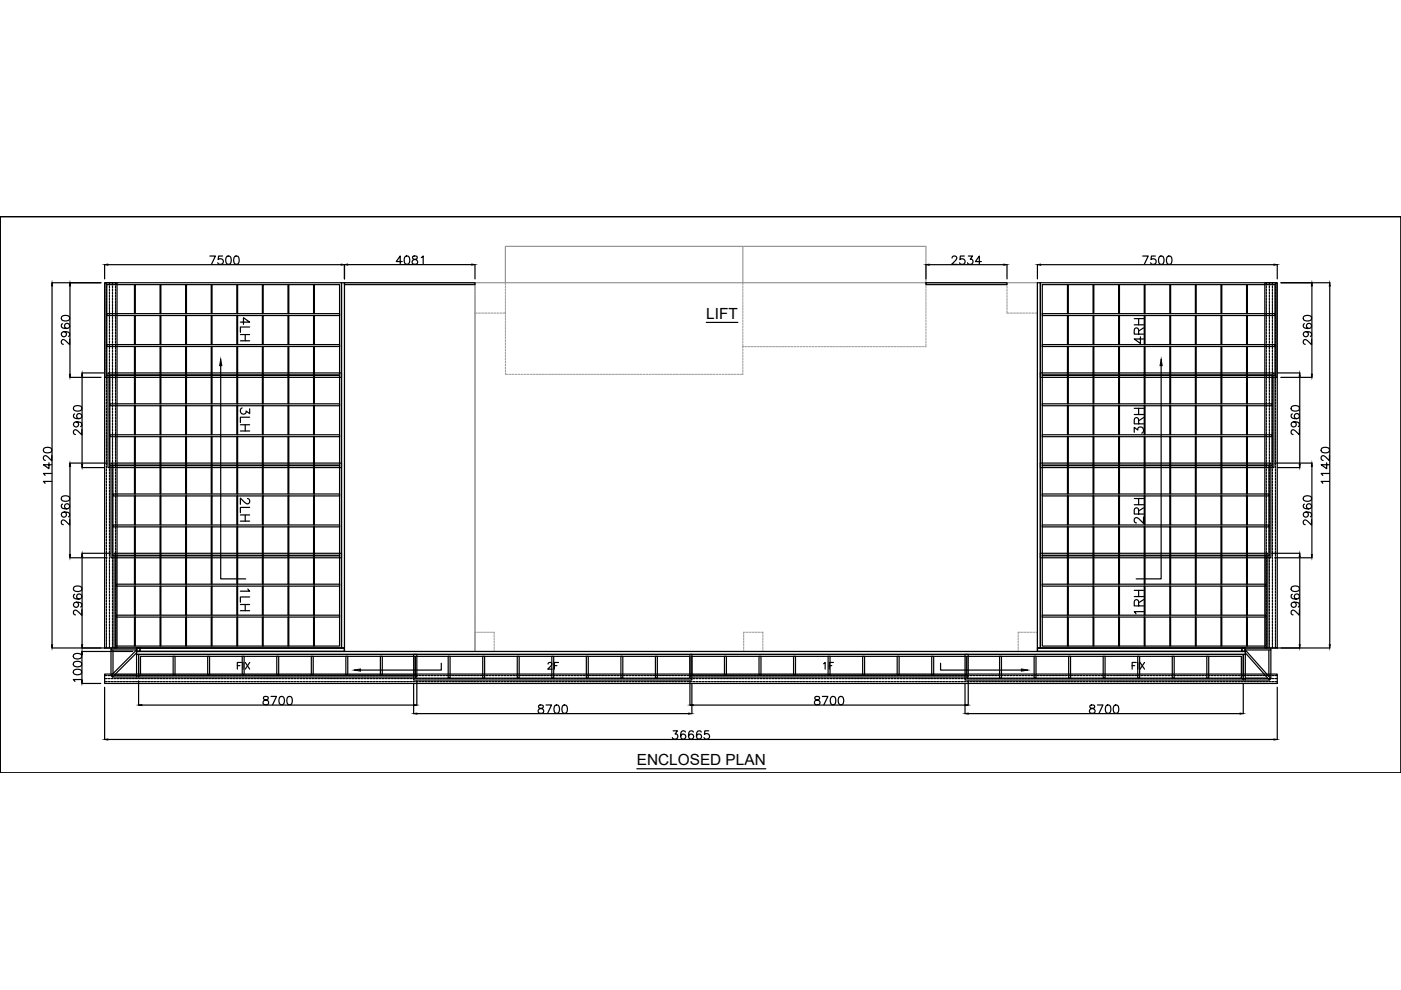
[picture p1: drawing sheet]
<svg xmlns="http://www.w3.org/2000/svg" width="297mm" height="210mm" viewBox="0 0 297 210" stroke-linecap="round" stroke-linejoin="round" font-family="sans-serif">
<defs><g id="words">
<g font-size="5.3">
<text x="54.3" y="73.4" transform="rotate(-90 54.3 73.4)">4LH</text>
<text x="243.8" y="74.1" transform="rotate(-90 243.8 74.1)">4RH</text>
<text x="54.3" y="92.8" transform="rotate(-90 54.3 92.8)">3LH</text>
<text x="243.8" y="93.1" transform="rotate(-90 243.8 93.1)">3RH</text>
<text x="54.3" y="111.8" transform="rotate(-90 54.3 111.8)">2LH</text>
<text x="243.8" y="112.2" transform="rotate(-90 243.8 112.2)">2RH</text>
<text x="54.3" y="130.9" transform="rotate(-90 54.3 130.9)">1LH</text>
<text x="243.8" y="131.2" transform="rotate(-90 243.8 131.2)">1RH</text>
</g>
<g font-size="4.4">
<text x="49.4" y="143.2">FIX</text>
<text x="115.4" y="143.2">2F</text>
<text x="173.6" y="143.2">1F</text>
</g>
<g font-size="3.3">
<text x="149.7" y="67.7">LIFT</text>
<text x="135" y="162.3">ENCLOSED PLAN</text>
</g>
</g></defs>
<!-- layer: 0 -->
<g fill="none" stroke="#939598" stroke-width=".25">
<path d="M100.7 59.9h119.2v78.2h-119.2M100.7 59.9h-27.7v78.2h27.7M100.7 59.9v.2M157.5 59.9v-7.7h38.8v7.7M157.5 52.2h-50.3v7.7M100.7 60.2v.2M100.7 60.5v.2M100.7 60.8v.2M100.7 61.1v.3M100.7 61.5v.2M100.7 61.8v.2M100.7 62.1v.2"/>
<path d="M100.7 62.4v.2M100.7 62.8v.2M100.7 63.1v.2M100.7 63.4v.2M100.7 63.7v.2M100.7 64v.3M100.7 64.4v.2M100.7 64.7v.2M100.7 65v.2M100.7 65.3v.3M100.7 65.7v.2M100.7 66v.2"/>
<path d="M100.7 66.3v.2M100.7 66.6v.2M100.7 67v.2M100.7 67.3v.2M100.7 67.6v.2M100.7 67.9v.2M100.7 68.2v.3M100.7 68.6v.2M100.7 68.9v.2M100.7 69.2v.2M100.7 69.5v.3M100.7 69.9v.2"/>
<path d="M100.7 70.2v.2M100.7 70.5v.2M100.7 70.8v.2M100.7 71.2v.2M100.7 71.5v.2M100.7 71.8v.2M100.7 72.1v.2M100.7 72.4v.3M100.7 72.8v.2M100.7 73.1v.2M100.7 73.4v.2M100.7 73.7v.2"/>
<path d="M100.7 74.1v.2M100.7 74.4v.2M100.7 74.7v.2M100.7 75v.2M100.7 75.3v.3M100.7 75.7v.2M100.7 76v.2M100.7 76.3v.2M100.7 76.6v.3M100.7 77v.2M100.7 77.3v.2M100.7 77.6v.2"/>
<path d="M100.7 77.9v.3M100.7 78.3v.2M100.7 78.6v.2M100.7 78.9v.2M100.7 79.2v.2M100.7 79.5v.3M100.7 79.9v.2M100.7 80.2v.2M100.7 80.5v.2M100.7 80.8v.3M100.7 81.2v.2M100.7 81.5v.2"/>
<path d="M100.7 81.8v.2M100.7 82.1v.3M100.7 82.5v.2M100.7 82.8v.2M100.7 83.1v.2M100.7 83.4v.2M100.7 83.7v.3M100.7 84.1v.2M100.7 84.4v.2M100.7 84.7v.2M100.7 85v.3M100.7 85.4v.2"/>
<path d="M100.7 85.7v.2M100.7 86v.2M100.7 86.3v.2M100.7 86.6v.3M100.7 87v.2M100.7 87.3v.2M100.7 87.6v.2M100.7 88v.2M100.7 88.3v.2M100.7 88.6v.2M100.7 88.9v.2M100.7 89.2v.3"/>
<path d="M100.7 89.6v.2M100.7 89.9v.2M100.7 90.2v.2M100.7 90.5v.2M100.7 90.9v.2M100.7 91.2v.2M100.7 91.5v.2M100.7 91.8v.2M100.7 92.1v.3M100.7 92.5v.2M100.7 92.8v.2M100.7 93.1v.2"/>
<path d="M100.7 93.4v.3M100.7 93.8v.2M100.7 94.1v.2M100.7 94.4v.2M100.7 94.7v.2M100.7 95.1v.2M100.7 95.4v.2M100.7 95.7v.2M100.7 96v.2M100.7 96.3v.3M100.7 96.7v.2M100.7 97v.2"/>
<path d="M100.7 97.3v.2M100.7 97.6v.2M100.7 98v.2M100.7 98.3v.2M100.7 98.6v.2M100.7 98.9v.2M100.7 99.3v.2M100.7 99.6v.2M100.7 99.9v.2M100.7 100.2v.2M100.7 100.5v.3M100.7 100.9v.2"/>
<path d="M100.7 101.2v.2M100.7 101.5v.2M100.7 101.8v.2M100.7 102.2v.2M100.7 102.5v.2M100.7 102.8v.2M100.7 103.1v.2M100.7 103.4v.3M100.7 103.8v.2M100.7 104.1v.2M100.7 104.4v.2M100.7 104.7v.3"/>
<path d="M100.7 105.1v.2M100.7 105.4v.2M100.7 105.7v.2M100.7 106v.2M100.7 106.4v.2M100.7 106.7v.2M100.7 107v.2M100.7 107.3v.2M100.7 107.6v.3M100.7 108v.2M100.7 108.3v.2M100.7 108.6v.2"/>
<path d="M100.7 108.9v.2M100.7 109.3v.2M100.7 109.6v.2M100.7 109.9v.2M100.7 110.2v.2M100.7 110.6v.2M100.7 110.9v.2M100.7 111.2v.2M100.7 111.5v.2M100.7 111.8v.3M100.7 112.2v.2M100.7 112.5v.2"/>
<path d="M100.7 112.8v.2M100.7 113.1v.3M100.7 113.5v.2M100.7 113.8v.2M100.7 114.1v.2M100.7 114.4v.2M100.7 114.7v.3M100.7 115.1v.2M100.7 115.4v.2M100.7 115.7v.2M100.7 116v.3M100.7 116.4v.2"/>
<path d="M100.7 116.7v.2M100.7 117v.2M100.7 117.3v.3M100.7 117.7v.2M100.7 118v.2M100.7 118.3v.2M100.7 118.6v.2M100.7 118.9v.3M100.7 119.3v.2M100.7 119.6v.2M100.7 119.9v.2M100.7 120.2v.3"/>
<path d="M100.7 120.6v.2M100.7 120.9v.2M100.7 121.2v.2M100.7 121.5v.3M100.7 121.9v.2M100.7 122.2v.2M100.7 122.5v.2M100.7 122.8v.2M100.7 123.2v.2M100.7 123.5v.2M100.7 123.8v.2M100.7 124.1v.2"/>
<path d="M100.7 124.4v.3M100.7 124.8v.2M100.7 125.1v.2M100.7 125.4v.2M100.7 125.7v.2M100.7 126.1v.2M100.7 126.4v.2M100.7 126.7v.2M100.7 127v.2M100.7 127.3v.3M100.7 127.7v.2M100.7 128v.2"/>
<path d="M100.7 128.3v.2M100.7 128.6v.3M100.7 129v.2M100.7 129.3v.2M100.7 129.6v.2M100.7 129.9v.2M100.7 130.3v.2M100.7 130.6v.2M100.7 130.9v.2M100.7 131.2v.2M100.7 131.5v.3M100.7 131.9v.2"/>
<path d="M100.7 132.2v.2M100.7 132.5v.2M100.7 132.8v.3M100.7 133.2v.2M100.7 133.5v.2M100.7 133.8v.2M100.7 134.1v.2M100.7 134.5v.2M100.7 134.8v.2M100.7 135.1v.2M100.7 135.4v.2M100.7 135.7v.3"/>
<path d="M100.7 136.1v.2M100.7 136.4v.2M100.7 136.7v.2M100.7 137v.2M100.7 137.4v.2M100.7 137.7v.2M100.7 138v.1"/>
</g>
<g fill="none" stroke="#939598" stroke-width=".21">
<path d="M100.7 59.9v.6M107.2 59.9v.6M157.5 59.9v.6M196.3 59.9v.6M213.5 59.9v.6M100.7 65.9v.6M100.7 60.7v.4M100.7 61.3v.5M100.7 62v.4M100.7 62.6v.5M100.7 63.3v.4M100.7 63.9v.5"/>
<path d="M100.7 64.6v.4M100.7 65.2v.4M100.7 66.6v.2M100.7 66.9v.3M100.7 67.3v.2M100.7 67.6v.2M100.7 67.9v.2M100.7 68.2v.3M100.7 68.6v.2M100.7 68.9v.2M100.7 69.2v.2M100.7 69.5v.2"/>
<path d="M100.7 69.9v.2M100.7 70.2v.2M100.7 70.5v.2M100.7 70.8v.2M100.7 71.1v.3M100.7 71.5v.2M100.7 71.8v.2M100.7 72.1v.2M100.7 72.4v.2M100.7 72.8v.2M100.7 73.1v.2M100.7 73.4v.2"/>
<path d="M100.7 73.7v.2M100.7 74.1v.2M100.7 74.4v.2M100.7 74.7v.2M100.7 75v.2M100.7 75.3v.3M100.7 75.7v.2M100.7 76v.2M100.7 76.3v.2M100.7 76.6v.2M100.7 77v.2M100.7 77.3v.2"/>
<path d="M100.7 77.6v.2M100.7 77.9v.2M100.7 78.2v.3M100.7 78.6v.2M100.7 78.9v.2M100.7 79.2v.2M100.7 79.5v.3M100.7 79.9v.2M100.7 66.4h.5M101.4 66.4h.5M102.1 66.4h.4M102.7 66.4h.5"/>
<path d="M103.4 66.4h.4M104 66.4h.5M104.7 66.4h.4M105.3 66.4h.5M106 66.4h.4M106.6 66.4h.6M107.2 79.1v.3h.5M107.2 60.7v.4M107.2 61.3v.5M107.2 62v.4M107.2 62.6v.5M107.2 63.3v.4"/>
<path d="M107.2 63.9v.5M107.2 64.6v.4M107.2 65.2v.4M107.2 65.9v.7M107.2 66.8v.5M107.2 67.5v.4M107.2 68.1v.5M107.2 68.8v.4M107.2 69.4v.5M107.2 70.1v.4M107.2 70.7v.5M107.2 71.4v.4"/>
<path d="M107.2 72v.4M107.2 72.7v.4M107.2 73.3v.4M107.2 74v.4M107.2 74.6v.4M107.2 75.3v.4M107.2 75.9v.4M107.2 76.5v.5M107.2 77.2v.4M107.2 77.8v.5M107.2 78.5v.4M107.9 79.4h.4"/>
<path d="M108.5 79.4h.5M109.2 79.4h.4M109.8 79.4h.5M110.5 79.4h.4M111.1 79.4h.4M111.8 79.4h.4M112.4 79.4h.4M113.1 79.4h.4M113.7 79.4h.4M114.3 79.4h.5M115 79.4h.4M115.6 79.4h.5"/>
<path d="M116.3 79.4h.4M116.9 79.4h.5M117.6 79.4h.4M118.2 79.4h.5M118.9 79.4h.4M119.5 79.4h.4M120.2 79.4h.4M120.8 79.4h.4M121.5 79.4h.4M122.1 79.4h.4M122.7 79.4h.5M123.4 79.4h.4"/>
<path d="M124 79.4h.5M124.7 79.4h.4M125.3 79.4h.5M126 79.4h.4M126.6 79.4h.4M127.3 79.4h.4M127.9 79.4h.4M128.6 79.4h.4M129.2 79.4h.4M129.8 79.4h.5M130.5 79.4h.4M131.1 79.4h.5"/>
<path d="M131.8 79.4h.4M132.4 79.4h.5M133.1 79.4h.4M133.7 79.4h.5M134.4 79.4h.4M135 79.4h.4M135.7 79.4h.4M136.3 79.4h.4M137 79.4h.4M137.6 79.4h.4M138.2 79.4h.5M138.9 79.4h.4"/>
<path d="M139.5 79.4h.5M140.2 79.4h.4M140.8 79.4h.5M141.5 79.4h.4M142.1 79.4h.5M142.8 79.4h.4M143.4 79.4h.4M144.1 79.4h.4M144.7 79.4h.4M145.3 79.4h.5M146 79.4h.4M146.6 79.4h.5"/>
<path d="M147.3 79.4h.4M147.9 79.4h.5M148.6 79.4h.4M149.2 79.4h.5M149.9 79.4h.4M150.5 79.4h.4M151.2 79.4h.4M151.8 79.4h.4M152.5 79.4h.4M153.1 79.4h.4M153.8 79.4h.4M154.4 79.4h.4"/>
<path d="M155 79.4h.5M155.7 79.4h.4M156.3 79.4h.5M157.5 60.7v.4M157.5 61.3v.5M157.5 62v.4M157.5 62.6v.5M157.5 63.3v.4M157.5 63.9v.5M157.5 64.6v.4M157.5 65.2v.5M157.5 65.9v.4"/>
<path d="M157.5 66.5v.4M157.5 67.2v.4M157.5 67.8v.4M157.5 68.4v.5M157.5 69.1v.4M157.5 69.7v.5M157.5 70.4v.4M157.5 71v.5M157.5 71.7v.4M157.5 72.3v.5M157.5 73v.7M157.5 74v.4"/>
<path d="M157.5 74.6v.4M157.5 75.3v.4M157.5 75.9v.4M157.5 76.5v.5M157.5 77.2v.4M157.5 77.8v.5M157.5 78.5v.4M157.5 79.1v.3h-.5M157.5 73.5h.3M158 73.5h.4M158.6 73.5h.4M159.3 73.5h.4"/>
<path d="M159.9 73.5h.4M160.5 73.5h.5M161.2 73.5h.4M161.8 73.5h.5M162.5 73.5h.4M163.1 73.5h.5M163.8 73.5h.4M164.4 73.5h.5M165.1 73.5h.4M165.7 73.5h.4M166.4 73.5h.4M167 73.5h.4"/>
<path d="M167.7 73.5h.4M168.3 73.5h.4M168.9 73.5h.5M169.6 73.5h.4M170.2 73.5h.5M170.9 73.5h.4M171.5 73.5h.5M172.2 73.5h.4M172.8 73.5h.4M173.5 73.5h.4M174.1 73.5h.4M174.8 73.5h.4"/>
<path d="M175.4 73.5h.4M176.1 73.5h.4M176.7 73.5h.4M177.3 73.5h.5M178 73.5h.4M178.6 73.5h.5M179.3 73.5h.4M179.9 73.5h.5M180.6 73.5h.4M181.2 73.5h.4M181.9 73.5h.4M182.5 73.5h.4"/>
<path d="M183.2 73.5h.4M183.8 73.5h.4M184.4 73.5h.5M185.1 73.5h.4M185.7 73.5h.5M186.4 73.5h.4M187 73.5h.5M187.7 73.5h.4M188.3 73.5h.5M189 73.5h.4M189.6 73.5h.4M190.3 73.5h.4"/>
<path d="M190.9 73.5h.4M191.6 73.5h.4M192.2 73.5h.4M192.8 73.5h.5M193.5 73.5h.4M194.1 73.5h.5M194.8 73.5h.4M195.4 73.5h.5M196.3 60.7v.4M196.3 61.3v.5M196.3 62v.4M196.3 62.6v.5"/>
<path d="M196.3 63.3v.4M196.3 63.9v.5M196.3 64.6v.4M196.3 65.2v.5M196.3 65.9v.4M196.3 66.5v.4M196.3 67.2v.4M196.3 67.8v.4M196.3 68.4v.5M196.3 69.1v.4M196.3 69.7v.5M196.3 70.4v.4"/>
<path d="M196.3 71v.5M196.3 71.7v.4M196.3 72.3v.5M196.3 73v.5h-.2M213.5 65.9v.5h.5M213.5 60.7v.4M213.5 61.3v.5M213.5 62v.4M213.5 62.6v.5M213.5 63.3v.4M213.5 63.9v.5M213.5 64.6v.4"/>
<path d="M213.5 65.2v.4M214.2 66.4h.5M214.9 66.4h.4M215.5 66.4h.5M216.2 66.4h.4M216.8 66.4h.5M217.5 66.4h.4M218.1 66.4h.5M218.8 66.4h.4M219.4 66.4h.5M100.7 80.2v.2M100.7 80.5v.2"/>
<path d="M100.7 80.8v.3M100.7 81.2v.2M100.7 81.5v.2M100.7 81.8v.2M100.7 82.1v.2M100.7 82.4v.3M100.7 82.8v.2M100.7 83.1v.2M100.7 83.4v.2M100.7 83.7v.3M100.7 84.1v.2M100.7 84.4v.2"/>
<path d="M100.7 84.7v.2M100.7 85v.2M100.7 85.4v.2M100.7 85.7v.2M100.7 86v.2M100.7 86.3v.2M100.7 86.6v.3M100.7 87v.2M100.7 87.3v.2M100.7 87.6v.2M100.7 87.9v.3M100.7 88.3v.2"/>
<path d="M100.7 88.6v.2M100.7 88.9v.2M100.7 89.2v.2M100.7 89.5v.3M100.7 89.9v.2M100.7 90.2v.2M100.7 90.5v.2M100.7 90.8v.3M100.7 91.2v.2M100.7 91.5v.2M100.7 91.8v.2M100.7 92.1v.3"/>
<path d="M100.7 92.5v.2M100.7 92.8v.2M100.7 93.1v.2M100.7 93.4v.2M100.7 93.8v.2M100.7 94.1v.2M100.7 94.4v.2M100.7 94.7v.2M100.7 95v.3M100.7 95.4v.2M100.7 95.7v.2M100.7 96v.2"/>
<path d="M100.7 96.3v.2M100.7 96.7v.2M100.7 97v.2M100.7 97.3v.2M100.7 97.6v.2M100.7 98v.2M100.7 98.3v.2M100.7 98.6v.2M100.7 98.9v.2M100.7 99.2v.3M100.7 99.6v.2M100.7 99.9v.2"/>
<path d="M100.7 100.2v.2M100.7 100.5v.2M100.7 100.9v.2M100.7 101.2v.2M100.7 101.5v.2M100.7 101.8v.2M100.7 102.1v.3M100.7 102.5v.2M100.7 102.8v.2M100.7 103.1v.2M100.7 103.4v.3M100.7 103.8v.2"/>
<path d="M100.7 104.1v.2M100.7 104.4v.2M100.7 104.7v.2M100.7 105.1v.2M100.7 105.4v.2M100.7 105.7v.2M100.7 106v.2M100.7 106.3v.3M100.7 106.7v.2M100.7 107v.2M100.7 107.3v.2M100.7 107.6v.3"/>
<path d="M100.7 108v.2M100.7 108.3v.2M100.7 108.6v.2M100.7 108.9v.2M100.7 109.3v.2M100.7 109.6v.2M100.7 109.9v.2M100.7 110.2v.2M100.7 110.5v.3M100.7 110.9v.2M100.7 111.2v.2M100.7 111.5v.2"/>
<path d="M100.7 111.8v.2M100.7 112.2v.2M100.7 112.5v.2M100.7 112.8v.2M100.7 113.1v.2M100.7 113.4v.3M100.7 113.8v.2M100.7 114.1v.2M100.7 114.4v.2M100.7 114.7v.3M100.7 115.1v.2M100.7 115.4v.2"/>
<path d="M100.7 115.7v.2M100.7 116v.3M100.7 116.4v.2M100.7 116.7v.2M100.7 117v.2M100.7 117.3v.2M100.7 117.6v.3M100.7 118v.2M100.7 118.3v.2M100.7 118.6v.2M100.7 118.9v.3M100.7 119.3v.2"/>
<path d="M100.7 119.6v.2M100.7 119.9v.2M100.7 134.1h.3M100.7 120.2v.3M100.7 120.6v.2M100.7 120.9v.2M100.7 121.2v.2M100.7 121.5v.2M100.7 121.8v.3M100.7 122.2v.2M100.7 122.5v.2M100.7 122.8v.2"/>
<path d="M100.7 123.1v.3M100.7 123.5v.2M100.7 123.8v.2M100.7 124.1v.2M100.7 124.4v.2M100.7 124.8v.2M100.7 125.1v.2M100.7 125.4v.2M100.7 125.7v.2M100.7 126.1v.2M100.7 126.4v.2M100.7 126.7v.2"/>
<path d="M100.7 127v.2M100.7 127.3v.3M100.7 127.7v.2M100.7 128v.2M100.7 128.3v.2M100.7 128.6v.2M100.7 129v.2M100.7 129.3v.2M100.7 129.6v.2M100.7 129.9v.2M100.7 130.2v.3M100.7 130.6v.2"/>
<path d="M100.7 130.9v.2M100.7 131.2v.2M100.7 131.5v.3M100.7 131.9v.2M100.7 132.2v.2M100.7 132.5v.2M100.7 132.8v.2M100.7 133.2v.2M100.7 133.5v.2M100.7 133.8v.6M100.7 134.4v.6M100.7 135.1v.6"/>
<path d="M100.7 135.7v.6M100.7 136.4v.6M100.7 137v.6M100.7 137.7v.4M101.2 134.1h.5M101.9 134.1h.4M102.5 134.1h.5M103.2 134.1h.4M103.8 134.1h.5M104.5 134.1h.3v.3M104.8 134.6v.4M104.8 135.2v.5"/>
<path d="M104.8 135.9v.4M104.8 136.5v.5M104.8 137.2v.4M104.8 137.8v.3M157.7 134.6v.4M157.7 135.2v.5M157.7 135.9v.4M157.7 136.5v.5M157.7 137.2v.4M157.7 137.8v.3M158 134.1h-.3v.3M158.2 134.1h.4"/>
<path d="M158.9 134.1h.4M159.5 134.1h.4M160.1 134.1h.5M160.8 134.1h.4M161.4 134.1h.3v.3M161.7 134.6v.4M161.7 135.2v.5M161.7 135.9v.4M161.7 136.5v.5M161.7 137.2v.4M161.7 137.8v.3M215.9 134.6v.4"/>
<path d="M215.9 135.2v.5M215.9 135.9v.4M215.9 136.5v.5M215.9 137.2v.4M215.9 137.8v.3M216.2 134.1h-.3v.3M216.4 134.1h.4M217.1 134.1h.4M217.7 134.1h.4M218.3 134.1h.5M219 134.1h.4M219.6 134.1h.3"/>
</g>
<!-- layer: border -->
<g fill="none" stroke="#000" stroke-width=".25">
<path d="M22.6 59.9v.5M23.2 59.9v.5M23.9 59.9v.5M24.5 59.9v.5M72.4 59.9h.6v77.5h-.6zM219.9 59.9h.7v77.5h-.7zM268.5 59.9v.5M269.1 59.9v.5M269.8 59.9v.5M270.4 59.9v.5M22.6 60.7v.4M22.6 61.3v.4"/>
<path d="M22.6 62v.4M22.6 62.6v.4M22.6 63.2v.5M22.6 63.9v.4M22.6 64.5v.5M22.6 65.2v.4M22.6 65.8v.5M22.6 66.5v.4M22.6 67.1v.5M22.6 67.8v.4M22.6 68.4v.4M22.6 69.1v.4"/>
<path d="M22.6 69.7v.4M22.6 70.4v.4M22.6 71v.4M22.6 71.6v.5M22.6 72.3v.4M22.6 72.9v.5M22.6 73.6v.4M22.6 74.2v.5M22.6 74.9v.4M22.6 75.5v.4M22.6 76.2v.4M22.6 76.8v.4"/>
<path d="M22.6 77.5v.4M22.6 78.1v.4M22.6 78.8v.4M22.6 79.4v.4M23.2 60.7v.4M23.2 61.3v.4M23.2 62v.4M23.2 62.6v.4M23.2 63.2v.5M23.2 63.9v.4M23.2 64.5v.5M23.2 65.2v.4"/>
<path d="M23.2 65.8v.5M23.2 66.5v.4M23.2 67.1v.5M23.2 67.8v.4M23.2 68.4v.4M23.2 69.1v.4M23.2 69.7v.4M23.2 70.4v.4M23.2 71v.4M23.2 71.6v.5M23.2 72.3v.4M23.2 72.9v.5"/>
<path d="M23.2 73.6v.4M23.2 74.2v.5M23.2 74.9v.4M23.2 75.5v.4M23.2 76.2v.4M23.2 76.8v.4M23.2 77.5v.4M23.2 78.1v.4M23.2 78.8v.4M23.2 79.4v.4M23.9 60.7v.4M23.9 61.3v.4"/>
<path d="M23.9 62v.4M23.9 62.6v.4M23.9 63.2v.5M23.9 63.9v.4M23.9 64.5v.5M23.9 65.2v.4M23.9 65.8v.5M23.9 66.5v.4M23.9 67.1v.5M23.9 67.8v.4M23.9 68.4v.4M23.9 69.1v.4"/>
<path d="M23.9 69.7v.4M23.9 70.4v.4M23.9 71v.4M23.9 71.6v.5M23.9 72.3v.4M23.9 72.9v.5M23.9 73.6v.4M23.9 74.2v.5M23.9 74.9v.4M23.9 75.5v.4M23.9 76.2v.4M23.9 76.8v.4"/>
<path d="M23.9 77.5v.4M23.9 78.1v.4M23.9 78.8v.4M23.9 79.4v.4M24.5 60.7v.4M24.5 61.3v.4M24.5 62v.4M24.5 62.6v.4M24.5 63.2v.5M24.5 63.9v.4M24.5 64.5v.5M24.5 65.2v.4"/>
<path d="M24.5 65.8v.5M24.5 66.5v.4M24.5 67.1v.5M24.5 67.8v.4M24.5 68.4v.4M24.5 69.1v.4M24.5 69.7v.4M24.5 70.4v.4M24.5 71v.4M24.5 71.6v.5M24.5 72.3v.4M24.5 72.9v.5"/>
<path d="M24.5 73.6v.4M24.5 74.2v.5M24.5 74.9v.4M24.5 75.5v.4M24.5 76.2v.4M24.5 76.8v.4M24.5 77.5v.4M24.5 78.1v.4M24.5 78.8v.4M24.5 79.4v.4M268.5 60.7v.4M268.5 61.3v.4"/>
<path d="M268.5 62v.4M268.5 62.6v.4M268.5 63.2v.5M268.5 63.9v.4M268.5 64.5v.5M268.5 65.2v.4M268.5 65.8v.5M268.5 66.5v.4M268.5 67.1v.5M268.5 67.8v.4M268.5 68.4v.4M268.5 69.1v.4"/>
<path d="M268.5 69.7v.4M268.5 70.4v.4M268.5 71v.4M268.5 71.6v.5M268.5 72.3v.4M268.5 72.9v.5M268.5 73.6v.4M268.5 74.2v.5M268.5 74.9v.4M268.5 75.5v.4M268.5 76.2v.4M268.5 76.8v.4"/>
<path d="M268.5 77.5v.4M268.5 78.1v.4M268.5 78.8v.4M268.5 79.4v.4M269.1 60.7v.4M269.1 61.3v.4M269.1 62v.4M269.1 62.6v.4M269.1 63.2v.5M269.1 63.9v.4M269.1 64.5v.5M269.1 65.2v.4"/>
<path d="M269.1 65.8v.5M269.1 66.5v.4M269.1 67.1v.5M269.1 67.8v.4M269.1 68.4v.4M269.1 69.1v.4M269.1 69.7v.4M269.1 70.4v.4M269.1 71v.4M269.1 71.6v.5M269.1 72.3v.4M269.1 72.9v.5"/>
<path d="M269.1 73.6v.4M269.1 74.2v.5M269.1 74.9v.4M269.1 75.5v.4M269.1 76.2v.4M269.1 76.8v.4M269.1 77.5v.4M269.1 78.1v.4M269.1 78.8v.4M269.1 79.4v.4M269.8 60.7v.4M269.8 61.3v.4"/>
<path d="M269.8 62v.4M269.8 62.6v.4M269.8 63.2v.5M269.8 63.9v.4M269.8 64.5v.5M269.8 65.2v.4M269.8 65.8v.5M269.8 66.5v.4M269.8 67.1v.5M269.8 67.8v.4M269.8 68.4v.4M269.8 69.1v.4"/>
<path d="M269.8 69.7v.4M269.8 70.4v.4M269.8 71v.4M269.8 71.6v.5M269.8 72.3v.4M269.8 72.9v.5M269.8 73.6v.4M269.8 74.2v.5M269.8 74.9v.4M269.8 75.5v.4M269.8 76.2v.4M269.8 76.8v.4"/>
<path d="M269.8 77.5v.4M269.8 78.1v.4M269.8 78.8v.4M269.8 79.4v.4M270.4 60.7v.4M270.4 61.3v.4M270.4 62v.4M270.4 62.6v.4M270.4 63.2v.5M270.4 63.9v.4M270.4 64.5v.5M270.4 65.2v.4"/>
<path d="M270.4 65.8v.5M270.4 66.5v.4M270.4 67.1v.5M270.4 67.8v.4M270.4 68.4v.4M270.4 69.1v.4M270.4 69.7v.4M270.4 70.4v.4M270.4 71v.4M270.4 71.6v.5M270.4 72.3v.4M270.4 72.9v.5"/>
<path d="M270.4 73.6v.4M270.4 74.2v.5M270.4 74.9v.4M270.4 75.5v.4M270.4 76.2v.4M270.4 76.8v.4M270.4 77.5v.4M270.4 78.1v.4M270.4 78.8v.4M270.4 79.4v.4M22.6 80v.5M22.6 80.7v.4"/>
<path d="M22.6 81.3v.5M22.6 82v.4M22.6 82.6v.5M22.6 83.3v.4M22.6 83.9v.4M22.6 84.6v.4M22.6 85.2v.4M22.6 85.9v.4M22.6 86.5v.4M22.6 87.1v.5M22.6 87.8v.4M22.6 88.4v.5"/>
<path d="M22.6 89.1v.4M22.6 89.7v.5M22.6 90.4v.4M22.6 91v.5M22.6 91.7v.4M22.6 92.3v.4M22.6 93v.4M22.6 93.6v.4M22.6 94.2v.5M22.6 94.9v.4M22.6 95.5v.5M22.6 96.2v.4"/>
<path d="M22.6 96.8v.5M22.6 97.5v.4M22.6 98.1v.5M22.6 98.8v.4M22.6 99.4v.4M23.2 80v.5M23.2 80.7v.4M23.2 81.3v.5M23.2 82v.4M23.2 82.6v.5M23.2 83.3v.4M23.2 83.9v.4"/>
<path d="M23.2 84.6v.4M23.2 85.2v.4M23.2 85.9v.4M23.2 86.5v.4M23.2 87.1v.5M23.2 87.8v.4M23.2 88.4v.5M23.2 89.1v.4M23.2 89.7v.5M23.2 90.4v.4M23.2 91v.5M23.2 91.7v.4"/>
<path d="M23.2 92.3v.4M23.2 93v.4M23.2 93.6v.4M23.2 94.2v.5M23.2 94.9v.4M23.2 95.5v.5M23.2 96.2v.4M23.2 96.8v.5M23.2 97.5v.4M23.2 98.1v.5M23.2 98.8v.4M23.2 99.4v.4"/>
<path d="M23.9 80v.5M23.9 80.7v.4M23.9 81.3v.5M23.9 82v.4M23.9 82.6v.5M23.9 83.3v.4M23.9 83.9v.4M23.9 84.6v.4M23.9 85.2v.4M23.9 85.9v.4M23.9 86.5v.4M23.9 87.1v.5"/>
<path d="M23.9 87.8v.4M23.9 88.4v.5M23.9 89.1v.4M23.9 89.7v.5M23.9 90.4v.4M23.9 91v.5M23.9 91.7v.4M23.9 92.3v.4M23.9 93v.4M23.9 93.6v.4M23.9 94.2v.5M23.9 94.9v.4"/>
<path d="M23.9 95.5v.5M23.9 96.2v.4M23.9 96.8v.5M23.9 97.5v.4M23.9 98.1v.5M23.9 98.8v.4M23.9 99.4v.4M24.5 80v.5M24.5 80.7v.4M24.5 81.3v.5M24.5 82v.4M24.5 82.6v.5"/>
<path d="M24.5 83.3v.4M24.5 83.9v.4M24.5 84.6v.4M24.5 85.2v.4M24.5 85.9v.4M24.5 86.5v.4M24.5 87.1v.5M24.5 87.8v.4M24.5 88.4v.5M24.5 89.1v.4M24.5 89.7v.5M24.5 90.4v.4"/>
<path d="M24.5 91v.5M24.5 91.7v.4M24.5 92.3v.4M24.5 93v.4M24.5 93.6v.4M24.5 94.2v.5M24.5 94.9v.4M24.5 95.5v.5M24.5 96.2v.4M24.5 96.8v.5M24.5 97.5v.4M24.5 98.1v.5"/>
<path d="M24.5 98.8v.4M24.5 99.4v.4M268.5 80v.5M268.5 80.7v.4M268.5 81.3v.5M268.5 82v.4M268.5 82.6v.5M268.5 83.3v.4M268.5 83.9v.4M268.5 84.6v.4M268.5 85.2v.4M268.5 85.9v.4"/>
<path d="M268.5 86.5v.4M268.5 87.1v.5M268.5 87.8v.4M268.5 88.4v.5M268.5 89.1v.4M268.5 89.7v.5M268.5 90.4v.4M268.5 91v.5M268.5 91.7v.4M268.5 92.3v.4M268.5 93v.4M268.5 93.6v.4"/>
<path d="M268.5 94.2v.5M268.5 94.9v.4M268.5 95.5v.5M268.5 96.2v.4M268.5 96.8v.5M268.5 97.5v.4M268.5 98.1v.5M268.5 98.8v.4M268.5 99.4v.4M269.1 80v.5M269.1 80.7v.4M269.1 81.3v.5"/>
<path d="M269.1 82v.4M269.1 82.6v.5M269.1 83.3v.4M269.1 83.9v.4M269.1 84.6v.4M269.1 85.2v.4M269.1 85.9v.4M269.1 86.5v.4M269.1 87.1v.5M269.1 87.8v.4M269.1 88.4v.5M269.1 89.1v.4"/>
<path d="M269.1 89.7v.5M269.1 90.4v.4M269.1 91v.5M269.1 91.7v.4M269.1 92.3v.4M269.1 93v.4M269.1 93.6v.4M269.1 94.2v.5M269.1 94.9v.4M269.1 95.5v.5M269.1 96.2v.4M269.1 96.8v.5"/>
<path d="M269.1 97.5v.4M269.1 98.1v.5M269.1 98.8v.4M269.1 99.4v.4M269.8 80v.5M269.8 80.7v.4M269.8 81.3v.5M269.8 82v.4M269.8 82.6v.5M269.8 83.3v.4M269.8 83.9v.4M269.8 84.6v.4"/>
<path d="M269.8 85.2v.4M269.8 85.9v.4M269.8 86.5v.4M269.8 87.1v.5M269.8 87.8v.4M269.8 88.4v.5M269.8 89.1v.4M269.8 89.7v.5M269.8 90.4v.4M269.8 91v.5M269.8 91.7v.4M269.8 92.3v.4"/>
<path d="M269.8 93v.4M269.8 93.6v.4M269.8 94.2v.5M269.8 94.9v.4M269.8 95.5v.5M269.8 96.2v.4M269.8 96.8v.5M269.8 97.5v.4M269.8 98.1v.5M269.8 98.8v.4M269.8 99.4v.4M270.4 80v.5"/>
<path d="M270.4 80.7v.4M270.4 81.3v.5M270.4 82v.4M270.4 82.6v.5M270.4 83.3v.4M270.4 83.9v.4M270.4 84.6v.4M270.4 85.2v.4M270.4 85.9v.4M270.4 86.5v.4M270.4 87.1v.5M270.4 87.8v.4"/>
<path d="M270.4 88.4v.5M270.4 89.1v.4M270.4 89.7v.5M270.4 90.4v.4M270.4 91v.5M270.4 91.7v.4M270.4 92.3v.4M270.4 93v.4M270.4 93.6v.4M270.4 94.2v.5M270.4 94.9v.4M270.4 95.5v.5"/>
<path d="M270.4 96.2v.4M270.4 96.8v.5M270.4 97.5v.4M270.4 98.1v.5M270.4 98.8v.4M270.4 99.4v.4M22.6 100.1v.4M22.6 100.7v.4M22.6 101.4v.4M22.6 102v.4M22.6 102.7v.4M22.6 103.3v.4"/>
<path d="M22.6 103.9v.5M22.6 104.6v.4M22.6 105.2v.5M22.6 105.9v.4M22.6 106.5v.5M22.6 107.2v.4M22.6 107.8v.4M22.6 108.5v.4M22.6 109.1v.4M22.6 109.8v.4M22.6 110.4v.4M22.6 111v.5"/>
<path d="M22.6 111.7v.4M22.6 112.3v.5M22.6 113v.4M22.6 113.6v.5M22.6 114.3v.4M22.6 114.9v.5M22.6 115.6v.4M22.6 116.2v.4M22.6 116.9v.4M22.6 117.5v.4M22.6 118.1v.5M22.6 118.8v.4"/>
<path d="M22.6 119.4v.5M23.2 100.1v.4M23.2 100.7v.4M23.2 101.4v.4M23.2 102v.4M23.2 102.7v.4M23.2 103.3v.4M23.2 103.9v.5M23.2 104.6v.4M23.2 105.2v.5M23.2 105.9v.4M23.2 106.5v.5"/>
<path d="M23.2 107.2v.4M23.2 107.8v.4M23.2 108.5v.4M23.2 109.1v.4M23.2 109.8v.4M23.2 110.4v.4M23.2 111v.5M23.2 111.7v.4M23.2 112.3v.5M23.2 113v.4M23.2 113.6v.5M23.2 114.3v.4"/>
<path d="M23.2 114.9v.5M23.2 115.6v.4M23.2 116.2v.4M23.2 116.9v.4M23.2 117.5v.4M23.2 118.1v.5M23.2 118.8v.4M23.2 119.4v.5M23.9 100.1v.4M23.9 100.7v.4M23.9 101.4v.4M23.9 102v.4"/>
<path d="M23.9 102.7v.4M23.9 103.3v.4M23.9 103.9v.5M23.9 104.6v.4M23.9 105.2v.5M23.9 105.9v.4M23.9 106.5v.5M23.9 107.2v.4M23.9 107.8v.4M23.9 108.5v.4M23.9 109.1v.4M23.9 109.8v.4"/>
<path d="M23.9 110.4v.4M23.9 111v.5M23.9 111.7v.4M23.9 112.3v.5M23.9 113v.4M23.9 113.6v.5M23.9 114.3v.4M23.9 114.9v.5M23.9 115.6v.4M23.9 116.2v.4M23.9 116.9v.4M23.9 117.5v.4"/>
<path d="M23.9 118.1v.5M23.9 118.8v.4M23.9 119.4v.5M24.5 100.1v.4M24.5 100.7v.4M24.5 101.4v.4M24.5 102v.4M24.5 102.7v.4M24.5 103.3v.4M24.5 103.9v.5M24.5 104.6v.4M24.5 105.2v.5"/>
<path d="M24.5 105.9v.4M24.5 106.5v.5M24.5 107.2v.4M24.5 107.8v.4M24.5 108.5v.4M24.5 109.1v.4M24.5 109.8v.4M24.5 110.4v.4M24.5 111v.5M24.5 111.7v.4M24.5 112.3v.5M24.5 113v.4"/>
<path d="M24.5 113.6v.5M24.5 114.3v.4M24.5 114.9v.5M24.5 115.6v.4M24.5 116.2v.4M24.5 116.9v.4M24.5 117.5v.4M24.5 118.1v.5M24.5 118.8v.4M24.5 119.4v.5M268.5 100.1v.4M268.5 100.7v.4"/>
<path d="M268.5 101.4v.4M268.5 102v.4M268.5 102.7v.4M268.5 103.3v.4M268.5 103.9v.5M268.5 104.6v.4M268.5 105.2v.5M268.5 105.9v.4M268.5 106.5v.5M268.5 107.2v.4M268.5 107.8v.4M268.5 108.5v.4"/>
<path d="M268.5 109.1v.4M268.5 109.8v.4M268.5 110.4v.4M268.5 111v.5M268.5 111.7v.4M268.5 112.3v.5M268.5 113v.4M268.5 113.6v.5M268.5 114.3v.4M268.5 114.9v.5M268.5 115.6v.4M268.5 116.2v.4"/>
<path d="M268.5 116.9v.4M268.5 117.5v.4M268.5 118.1v.5M268.5 118.8v.4M268.5 119.4v.5M269.1 100.1v.4M269.1 100.7v.4M269.1 101.4v.4M269.1 102v.4M269.1 102.7v.4M269.1 103.3v.4M269.1 103.9v.5"/>
<path d="M269.1 104.6v.4M269.1 105.2v.5M269.1 105.9v.4M269.1 106.5v.5M269.1 107.2v.4M269.1 107.8v.4M269.1 108.5v.4M269.1 109.1v.4M269.1 109.8v.4M269.1 110.4v.4M269.1 111v.5M269.1 111.7v.4"/>
<path d="M269.1 112.3v.5M269.1 113v.4M269.1 113.6v.5M269.1 114.3v.4M269.1 114.9v.5M269.1 115.6v.4M269.1 116.2v.4M269.1 116.9v.4M269.1 117.5v.4M269.1 118.1v.5M269.1 118.8v.4M269.1 119.4v.5"/>
<path d="M269.8 100.1v.4M269.8 100.7v.4M269.8 101.4v.4M269.8 102v.4M269.8 102.7v.4M269.8 103.3v.4M269.8 103.9v.5M269.8 104.6v.4M269.8 105.2v.5M269.8 105.9v.4M269.8 106.5v.5M269.8 107.2v.4"/>
<path d="M269.8 107.8v.4M269.8 108.5v.4M269.8 109.1v.4M269.8 109.8v.4M269.8 110.4v.4M269.8 111v.5M269.8 111.7v.4M269.8 112.3v.5M269.8 113v.4M269.8 113.6v.5M269.8 114.3v.4M269.8 114.9v.5"/>
<path d="M269.8 115.6v.4M269.8 116.2v.4M269.8 116.9v.4M269.8 117.5v.4M269.8 118.1v.5M269.8 118.8v.4M269.8 119.4v.5M270.4 100.1v.4M270.4 100.7v.4M270.4 101.4v.4M270.4 102v.4M270.4 102.7v.4"/>
<path d="M270.4 103.3v.4M270.4 103.9v.5M270.4 104.6v.4M270.4 105.2v.5M270.4 105.9v.4M270.4 106.5v.5M270.4 107.2v.4M270.4 107.8v.4M270.4 108.5v.4M270.4 109.1v.4M270.4 109.8v.4M270.4 110.4v.4"/>
<path d="M270.4 111v.5M270.4 111.7v.4M270.4 112.3v.5M270.4 113v.4M270.4 113.6v.5M270.4 114.3v.4M270.4 114.9v.5M270.4 115.6v.4M270.4 116.2v.4M270.4 116.9v.4M270.4 117.5v.4M270.4 118.1v.5"/>
<path d="M270.4 118.8v.4M270.4 119.4v.5M22.6 120.1v.4M22.6 120.7v.5M22.6 121.4v.4M22.6 122v.5M22.6 122.7v.4M22.6 123.3v.4M22.6 124v.4M22.6 124.6v.4M22.6 125.3v.4M22.6 125.9v.4"/>
<path d="M22.6 126.5v.5M22.6 127.2v.4M22.6 127.8v.5M22.6 128.5v.4M22.6 129.1v.5M22.6 129.8v.4M22.6 130.4v.5M22.6 131.1v.4M22.6 131.7v.4M22.6 132.4v.4M22.6 133v.4M22.6 133.6v.5"/>
<path d="M22.6 134.3v.4M22.6 134.9v.5M22.6 135.6v.4M22.6 136.2v.5M22.6 136.9v.5M23.2 120.1v.4M23.2 120.7v.5M23.2 121.4v.4M23.2 122v.5M23.2 122.7v.4M23.2 123.3v.4M23.2 124v.4"/>
<path d="M23.2 124.6v.4M23.2 125.3v.4M23.2 125.9v.4M23.2 126.5v.5M23.2 127.2v.4M23.2 127.8v.5M23.2 128.5v.4M23.2 129.1v.5M23.2 129.8v.4M23.2 130.4v.5M23.2 131.1v.4M23.2 131.7v.4"/>
<path d="M23.2 132.4v.4M23.2 133v.4M23.2 133.6v.5M23.2 134.3v.4M23.2 134.9v.5M23.2 135.6v.4M23.2 136.2v.5M23.2 136.9v.5M23.9 120.1v.4M23.9 120.7v.5M23.9 121.4v.4M23.9 122v.5"/>
<path d="M23.9 122.7v.4M23.9 123.3v.4M23.9 124v.4M23.9 124.6v.4M23.9 125.3v.4M23.9 125.9v.4M23.9 126.5v.5M23.9 127.2v.4M23.9 127.8v.5M23.9 128.5v.4M23.9 129.1v.5M23.9 129.8v.4"/>
<path d="M23.9 130.4v.5M23.9 131.1v.4M23.9 131.7v.4M23.9 132.4v.4M23.9 133v.4M23.9 133.6v.5M23.9 134.3v.4M23.9 134.9v.5M23.9 135.6v.4M23.9 136.2v.5M23.9 136.9v.5M24.5 120.1v.4"/>
<path d="M24.5 120.7v.5M24.5 121.4v.4M24.5 122v.5M24.5 122.7v.4M24.5 123.3v.4M24.5 124v.4M24.5 124.6v.4M24.5 125.3v.4M24.5 125.9v.4M24.5 126.5v.5M24.5 127.2v.4M24.5 127.8v.5"/>
<path d="M24.5 128.5v.4M24.5 129.1v.5M24.5 129.8v.4M24.5 130.4v.5M24.5 131.1v.4M24.5 131.7v.4M24.5 132.4v.4M24.5 133v.4M24.5 133.6v.5M24.5 134.3v.4M24.5 134.9v.5M24.5 135.6v.4"/>
<path d="M24.5 136.2v.5M24.5 136.9v.5M29 138.1h235v.7h-235zM268.5 120.1v.4M268.5 120.7v.5M268.5 121.4v.4M268.5 122v.5M268.5 122.7v.4M268.5 123.3v.4M268.5 124v.4M268.5 124.6v.4M268.5 125.3v.4"/>
<path d="M268.5 125.9v.4M268.5 126.5v.5M268.5 127.2v.4M268.5 127.8v.5M268.5 128.5v.4M268.5 129.1v.5M268.5 129.8v.4M268.5 130.4v.5M268.5 131.1v.4M268.5 131.7v.4M268.5 132.4v.4M268.5 133v.4"/>
<path d="M268.5 133.6v.5M268.5 134.3v.4M268.5 134.9v.5M268.5 135.6v.4M268.5 136.2v.5M268.5 136.9v.5M269.1 120.1v.4M269.1 120.7v.5M269.1 121.4v.4M269.1 122v.5M269.1 122.7v.4M269.1 123.3v.4"/>
<path d="M269.1 124v.4M269.1 124.6v.4M269.1 125.3v.4M269.1 125.9v.4M269.1 126.5v.5M269.1 127.2v.4M269.1 127.8v.5M269.1 128.5v.4M269.1 129.1v.5M269.1 129.8v.4M269.1 130.4v.5M269.1 131.1v.4"/>
<path d="M269.1 131.7v.4M269.1 132.4v.4M269.1 133v.4M269.1 133.6v.5M269.1 134.3v.4M269.1 134.9v.5M269.1 135.6v.4M269.1 136.2v.5M269.1 136.9v.5M269.8 120.1v.4M269.8 120.7v.5M269.8 121.4v.4"/>
<path d="M269.8 122v.5M269.8 122.7v.4M269.8 123.3v.4M269.8 124v.4M269.8 124.6v.4M269.8 125.3v.4M269.8 125.9v.4M269.8 126.5v.5M269.8 127.2v.4M269.8 127.8v.5M269.8 128.5v.4M269.8 129.1v.5"/>
<path d="M269.8 129.8v.4M269.8 130.4v.5M269.8 131.1v.4M269.8 131.7v.4M269.8 132.4v.4M269.8 133v.4M269.8 133.6v.5M269.8 134.3v.4M269.8 134.9v.5M269.8 135.6v.4M269.8 136.2v.5M269.8 136.9v.5"/>
<path d="M270.4 120.1v.4M270.4 120.7v.5M270.4 121.4v.4M270.4 122v.5M270.4 122.7v.4M270.4 123.3v.4M270.4 124v.4M270.4 124.6v.4M270.4 125.3v.4M270.4 125.9v.4M270.4 126.5v.5M270.4 127.2v.4"/>
<path d="M270.4 127.8v.5M270.4 128.5v.4M270.4 129.1v.5M270.4 129.8v.4M270.4 130.4v.5M270.4 131.1v.4M270.4 131.7v.4M270.4 132.4v.4M270.4 133v.4M270.4 133.6v.5M270.4 134.3v.4M270.4 134.9v.5"/>
<path d="M270.4 135.6v.4M270.4 136.2v.5M270.4 136.9v.5M22.2 143.2h.5M22.2 143.9h.5M22.2 144.5h.5M22.9 143.2h.4M22.9 143.9h.4M22.9 144.5h.4M23.6 143.2h.4M23.6 143.9h.4M23.6 144.5h.4"/>
<path d="M24.2 143.2h.4M24.2 143.9h.4M24.2 144.5h.4M24.8 143.2h.5M24.8 143.9h.5M24.8 144.5h.5M25.5 143.2h.4M25.5 143.9h.4M25.5 144.5h.4M26.1 143.2h.5M26.1 143.9h.5M26.1 144.5h.5"/>
<path d="M26.8 143.2h.4M26.8 143.9h.4M26.8 144.5h.4M27.4 143.2h.5M27.4 143.9h.5M27.4 144.5h.5M28.1 143.2h.4M28.1 143.9h.4M28.1 144.5h.4M28.7 143.2h.5M28.7 143.9h.5M28.7 144.5h.5"/>
<path d="M29.4 143.2h.4M29.4 143.9h.4M29.4 144.5h.4M30 143.2h.4M30 143.9h.4M30 144.5h.4M30.7 143.2h.4M30.7 143.9h.4M30.7 144.5h.4M31.3 143.2h.4M31.3 143.9h.4M31.3 144.5h.4"/>
<path d="M31.9 143.2h.5M31.9 143.9h.5M31.9 144.5h.5M32.6 143.2h.4M32.6 143.9h.4M32.6 144.5h.4M33.2 143.2h.5M33.2 143.9h.5M33.2 144.5h.5M33.9 143.2h.4M33.9 143.9h.4M33.9 144.5h.4"/>
<path d="M34.5 143.2h.5M34.5 143.9h.5M34.5 144.5h.5M35.2 143.2h.4M35.2 143.9h.4M35.2 144.5h.4M35.8 143.2h.5M35.8 143.9h.5M35.8 144.5h.5M36.5 143.2h.4M36.5 143.9h.4M36.5 144.5h.4"/>
<path d="M37.1 143.2h.4M37.1 143.9h.4M37.1 144.5h.4M37.8 143.2h.4M37.8 143.9h.4M37.8 144.5h.4M38.4 143.2h.4M38.4 143.9h.4M38.4 144.5h.4M39.1 143.2h.4M39.1 143.9h.4M39.1 144.5h.4"/>
<path d="M39.7 143.2h.4M39.7 143.9h.4M39.7 144.5h.4M40.4 143.2h.4M40.4 143.9h.4M40.4 144.5h.4M41 143.2h.4M41 143.9h.4M41 144.5h.4M41.6 143.2h.5M41.6 143.9h.5M41.6 144.5h.5"/>
<path d="M42.3 143.2h.4M42.3 143.9h.4M42.3 144.5h.4M42.9 143.2h.5M42.9 143.9h.5M42.9 144.5h.5M43.6 143.2h.4M43.6 143.9h.4M43.6 144.5h.4M44.2 143.2h.4M44.2 143.9h.4M44.2 144.5h.4"/>
<path d="M44.9 143.2h.4M44.9 143.9h.4M44.9 144.5h.4M45.5 143.2h.4M45.5 143.9h.4M45.5 144.5h.4M46.2 143.2h.4M46.2 143.9h.4M46.2 144.5h.4M46.8 143.2h.4M46.8 143.9h.4M46.8 144.5h.4"/>
<path d="M47.5 143.2h.4M47.5 143.9h.4M47.5 144.5h.4M55.8 143.2h.5M55.8 143.9h.5M55.8 144.5h.5M56.5 143.2h.4M56.5 143.9h.4M56.5 144.5h.4M57.1 143.2h.5M57.1 143.9h.5M57.1 144.5h.5"/>
<path d="M57.8 143.2h.4M57.8 143.9h.4M57.8 144.5h.4M58.4 143.2h.5M58.4 143.9h.5M58.4 144.5h.5M59.1 143.2h.4M59.1 143.9h.4M59.1 144.5h.4M59.7 143.2h.5M59.7 143.9h.5M59.7 144.5h.5"/>
<path d="M60.4 143.2h.4M60.4 143.9h.4M60.4 144.5h.4M61 143.2h.4M61 143.9h.4M61 144.5h.4M61.7 143.2h.4M61.7 143.9h.4M61.7 144.5h.4M62.3 143.2h.4M62.3 143.9h.4M62.3 144.5h.4"/>
<path d="M63 143.2h.4M63 143.9h.4M63 144.5h.4M63.6 143.2h.4M63.6 143.9h.4M63.6 144.5h.4M64.2 143.2h.5M64.2 143.9h.5M64.2 144.5h.5M64.9 143.2h.4M64.9 143.9h.4M64.9 144.5h.4"/>
<path d="M65.5 143.2h.5M65.5 143.9h.5M65.5 144.5h.5M66.2 143.2h.4M66.2 143.9h.4M66.2 144.5h.4M66.8 143.2h.5M66.8 143.9h.5M66.8 144.5h.5M67.5 143.2h.4M67.5 143.9h.4M67.5 144.5h.4"/>
<path d="M68.1 143.2h.5M68.1 143.9h.5M68.1 144.5h.5M68.8 143.2h.4M68.8 143.9h.4M68.8 144.5h.4M69.4 143.2h.4M69.4 143.9h.4M69.4 144.5h.4M70.1 143.2h.4M70.1 143.9h.4M70.1 144.5h.4"/>
<path d="M70.7 143.2h.4M70.7 143.9h.4M70.7 144.5h.4M71.3 143.2h.5M71.3 143.9h.5M71.3 144.5h.5M72 143.2h.4M72 143.9h.4M72 144.5h.4M72.6 143.2h.5M72.6 143.9h.5M72.6 144.5h.5"/>
<path d="M73.3 143.2h.4M73.3 143.9h.4M73.3 144.5h.4M73.9 143.2h.5M73.9 143.9h.5M73.9 144.5h.5M74.6 143.2h.4M74.6 143.9h.4M74.6 144.5h.4M75.2 143.2h.5M75.2 143.9h.5M75.2 144.5h.5"/>
<path d="M75.9 143.2h.4M75.9 143.9h.4M75.9 144.5h.4M76.5 143.2h.4M76.5 143.9h.4M76.5 144.5h.4M77.2 143.2h.4M77.2 143.9h.4M77.2 144.5h.4M77.8 143.2h.4M77.8 143.9h.4M77.8 144.5h.4"/>
<path d="M78.5 143.2h.4M78.5 143.9h.4M78.5 144.5h.4M79.1 143.2h.4M79.1 143.9h.4M79.1 144.5h.4M79.7 143.2h.5M79.7 143.9h.5M79.7 144.5h.5M80.4 143.2h.4M80.4 143.9h.4M80.4 144.5h.4"/>
<path d="M81 143.2h.5M81 143.9h.5M81 144.5h.5M81.7 143.2h.4M81.7 143.9h.4M81.7 144.5h.4M82.3 143.2h.5M82.3 143.9h.5M82.3 144.5h.5M83 143.2h.4M83 143.9h.4M83 144.5h.4"/>
<path d="M83.6 143.2h.4M83.6 143.9h.4M83.6 144.5h.4M84.3 143.2h.4M84.3 143.9h.4M84.3 144.5h.4M84.9 143.2h.4M84.9 143.9h.4M84.9 144.5h.4M85.6 143.2h.4M85.6 143.9h.4M85.6 144.5h.4"/>
<path d="M86.2 143.2h.4M86.2 143.9h.4M86.2 144.5h.4M86.9 143.2h.4M86.9 143.9h.4M86.9 144.5h.4M87.5 143.2h.4M87.5 143.9h.4M87.5 144.5h.4M88.1 143.2h.5M88.1 143.9h.5M88.1 144.5h.5"/>
<path d="M88.8 143.2h.4M88.8 143.9h.4M88.8 144.5h.4M89.4 143.2h.5M89.4 143.9h.5M89.4 144.5h.5M90.1 143.2h.4M90.1 143.9h.4M90.1 144.5h.4M90.7 143.2h.5M90.7 143.9h.5M90.7 144.5h.5"/>
<path d="M91.4 143.2h.4M91.4 143.9h.4M91.4 144.5h.4M92 143.2h.5M92 143.9h.5M92 144.5h.5M92.7 143.2h.4M92.7 143.9h.4M92.7 144.5h.4M93.3 143.2h.4M93.3 143.9h.4M93.3 144.5h.4"/>
<path d="M94 143.2h.4M94 143.9h.4M94 144.5h.4M94.6 143.2h.4M94.6 143.9h.4M94.6 144.5h.4M95.2 143.2h.5M95.2 143.9h.5M95.2 144.5h.5M95.9 143.2h.4M95.9 143.9h.4M95.9 144.5h.4"/>
<path d="M96.5 143.2h.5M96.5 143.9h.5M96.5 144.5h.5M97.2 143.2h.4M97.2 143.9h.4M97.2 144.5h.4M97.8 143.2h.5M97.8 143.9h.5M97.8 144.5h.5M98.5 143.2h.4M98.5 143.9h.4M98.5 144.5h.4"/>
<path d="M99.1 143.2h.5M99.1 143.9h.5M99.1 144.5h.5M99.8 143.2h.4M99.8 143.9h.4M99.8 144.5h.4M100.4 143.2h.4M100.4 143.9h.4M100.4 144.5h.4M101.1 143.2h.4M101.1 143.9h.4M101.1 144.5h.4"/>
<path d="M101.7 143.2h.4M101.7 143.9h.4M101.7 144.5h.4M102.4 143.2h.4M102.4 143.9h.4M102.4 144.5h.4M103 143.2h.4M103 143.9h.4M103 144.5h.4M103.6 143.2h.5M103.6 143.9h.5M103.6 144.5h.5"/>
<path d="M104.3 143.2h.4M104.3 143.9h.4M104.3 144.5h.4M104.9 143.2h.5M104.9 143.9h.5M104.9 144.5h.5M105.6 143.2h.4M105.6 143.9h.4M105.6 144.5h.4M106.2 143.2h.5M106.2 143.9h.5M106.2 144.5h.5"/>
<path d="M106.9 143.2h.4M106.9 143.9h.4M106.9 144.5h.4M107.5 143.2h.4M107.5 143.9h.4M107.5 144.5h.4M108.2 143.2h.4M108.2 143.9h.4M108.2 144.5h.4M108.8 143.2h.4M108.8 143.9h.4M108.8 144.5h.4"/>
<path d="M109.5 143.2h.4M109.5 143.9h.4M109.5 144.5h.4M110.1 143.2h.4M110.1 143.9h.4M110.1 144.5h.4M110.8 143.2h.4M110.8 143.9h.4M110.8 144.5h.4M111.4 143.2h.4M111.4 143.9h.4M111.4 144.5h.4"/>
<path d="M112 143.2h.5M112 143.9h.5M112 144.5h.5M112.7 143.2h.4M112.7 143.9h.4M112.7 144.5h.4M113.3 143.2h.5M113.3 143.9h.5M113.3 144.5h.5M121.1 143.2h.4M121.1 143.9h.4M121.1 144.5h.4"/>
<path d="M121.7 143.2h.5M121.7 143.9h.5M121.7 144.5h.5M122.4 143.2h.4M122.4 143.9h.4M122.4 144.5h.4M123 143.2h.5M123 143.9h.5M123 144.5h.5M123.7 143.2h.4M123.7 143.9h.4M123.7 144.5h.4"/>
<path d="M124.3 143.2h.4M124.3 143.9h.4M124.3 144.5h.4M125 143.2h.4M125 143.9h.4M125 144.5h.4M125.6 143.2h.4M125.6 143.9h.4M125.6 144.5h.4M126.3 143.2h.4M126.3 143.9h.4M126.3 144.5h.4"/>
<path d="M126.9 143.2h.4M126.9 143.9h.4M126.9 144.5h.4M127.5 143.2h.5M127.5 143.9h.5M127.5 144.5h.5M128.2 143.2h.4M128.2 143.9h.4M128.2 144.5h.4M128.8 143.2h.5M128.8 143.9h.5M128.8 144.5h.5"/>
<path d="M129.5 143.2h.4M129.5 143.9h.4M129.5 144.5h.4M130.1 143.2h.5M130.1 143.9h.5M130.1 144.5h.5M130.8 143.2h.4M130.8 143.9h.4M130.8 144.5h.4M131.4 143.2h.5M131.4 143.9h.5M131.4 144.5h.5"/>
<path d="M132.1 143.2h.4M132.1 143.9h.4M132.1 144.5h.4M132.7 143.2h.4M132.7 143.9h.4M132.7 144.5h.4M133.4 143.2h.4M133.4 143.9h.4M133.4 144.5h.4M134 143.2h.4M134 143.9h.4M134 144.5h.4"/>
<path d="M134.6 143.2h.5M134.6 143.9h.5M134.6 144.5h.5M135.3 143.2h.4M135.3 143.9h.4M135.3 144.5h.4M135.9 143.2h.5M135.9 143.9h.5M135.9 144.5h.5M136.6 143.2h.4M136.6 143.9h.4M136.6 144.5h.4"/>
<path d="M137.2 143.2h.5M137.2 143.9h.5M137.2 144.5h.5M137.9 143.2h.4M137.9 143.9h.4M137.9 144.5h.4M138.5 143.2h.5M138.5 143.9h.5M138.5 144.5h.5M139.2 143.2h.4M139.2 143.9h.4M139.2 144.5h.4"/>
<path d="M139.8 143.2h.4M139.8 143.9h.4M139.8 144.5h.4M140.5 143.2h.4M140.5 143.9h.4M140.5 144.5h.4M141.1 143.2h.4M141.1 143.9h.4M141.1 144.5h.4M141.7 143.2h.5M141.7 143.9h.5M141.7 144.5h.5"/>
<path d="M142.4 143.2h.4M142.4 143.9h.4M142.4 144.5h.4M143 143.2h.5M143 143.9h.5M143 144.5h.5M143.7 143.2h.4M143.7 143.9h.4M143.7 144.5h.4M144.3 143.2h.5M144.3 143.9h.5M144.3 144.5h.5"/>
<path d="M145 143.2h.4M145 143.9h.4M145 144.5h.4M145.6 143.2h.5M145.6 143.9h.5M145.6 144.5h.5M146.3 143.2h.4M146.3 143.9h.4M146.3 144.5h.4M146.9 143.2h.4M146.9 143.9h.4M146.9 144.5h.4"/>
<path d="M147.6 143.2h.4M147.6 143.9h.4M147.6 144.5h.4M148.2 143.2h.4M148.2 143.9h.4M148.2 144.5h.4M148.9 143.2h.4M148.9 143.9h.4M148.9 144.5h.4M149.5 143.2h.4M149.5 143.9h.4M149.5 144.5h.4"/>
<path d="M150.2 143.2h.4M150.2 143.9h.4M150.2 144.5h.4M150.8 143.2h.4M150.8 143.9h.4M150.8 144.5h.4M151.4 143.2h.5M151.4 143.9h.5M151.4 144.5h.5M152.1 143.2h.4M152.1 143.9h.4M152.1 144.5h.4"/>
<path d="M152.7 143.2h.5M152.7 143.9h.5M152.7 144.5h.5M153.4 143.2h.4M153.4 143.9h.4M153.4 144.5h.4M154 143.2h.5M154 143.9h.5M154 144.5h.5M154.7 143.2h.4M154.7 143.9h.4M154.7 144.5h.4"/>
<path d="M155.3 143.2h.5M155.3 143.9h.5M155.3 144.5h.5M156 143.2h.4M156 143.9h.4M156 144.5h.4M156.6 143.2h.4M156.6 143.9h.4M156.6 144.5h.4M157.3 143.2h.4M157.3 143.9h.4M157.3 144.5h.4"/>
<path d="M157.9 143.2h.4M157.9 143.9h.4M157.9 144.5h.4M158.5 143.2h.5M158.5 143.9h.5M158.5 144.5h.5M159.2 143.2h.4M159.2 143.9h.4M159.2 144.5h.4M159.8 143.2h.5M159.8 143.9h.5M159.8 144.5h.5"/>
<path d="M160.5 143.2h.4M160.5 143.9h.4M160.5 144.5h.4M161.1 143.2h.5M161.1 143.9h.5M161.1 144.5h.5M161.8 143.2h.4M161.8 143.9h.4M161.8 144.5h.4M162.4 143.2h.5M162.4 143.9h.5M162.4 144.5h.5"/>
<path d="M163.1 143.2h.4M163.1 143.9h.4M163.1 144.5h.4M163.7 143.2h.4M163.7 143.9h.4M163.7 144.5h.4M164.4 143.2h.4M164.4 143.9h.4M164.4 144.5h.4M165 143.2h.4M165 143.9h.4M165 144.5h.4"/>
<path d="M165.7 143.2h.4M165.7 143.9h.4M165.7 144.5h.4M166.3 143.2h.4M166.3 143.9h.4M166.3 144.5h.4M166.9 143.2h.5M166.9 143.9h.5M166.9 144.5h.5M167.6 143.2h.4M167.6 143.9h.4M167.6 144.5h.4"/>
<path d="M168.2 143.2h.5M168.2 143.9h.5M168.2 144.5h.5M168.9 143.2h.4M168.9 143.9h.4M168.9 144.5h.4M169.5 143.2h.5M169.5 143.9h.5M169.5 144.5h.5M170.2 143.2h.4M170.2 143.9h.4M170.2 144.5h.4"/>
<path d="M170.8 143.2h.4M170.8 143.9h.4M170.8 144.5h.4M171.5 143.2h.4M171.5 143.9h.4M171.5 144.5h.4M179.2 143.2h.4M179.2 143.9h.4M179.2 144.5h.4M179.9 143.2h.4M179.9 143.9h.4M179.9 144.5h.4"/>
<path d="M180.5 143.2h.4M180.5 143.9h.4M180.5 144.5h.4M181.2 143.2h.4M181.2 143.9h.4M181.2 144.5h.4M181.8 143.2h.4M181.8 143.9h.4M181.8 144.5h.4M182.4 143.2h.5M182.4 143.9h.5M182.4 144.5h.5"/>
<path d="M183.1 143.2h.4M183.1 143.9h.4M183.1 144.5h.4M183.7 143.2h.5M183.7 143.9h.5M183.7 144.5h.5M184.4 143.2h.4M184.4 143.9h.4M184.4 144.5h.4M185 143.2h.5M185 143.9h.5M185 144.5h.5"/>
<path d="M185.7 143.2h.4M185.7 143.9h.4M185.7 144.5h.4M186.3 143.2h.4M186.3 143.9h.4M186.3 144.5h.4M187 143.2h.4M187 143.9h.4M187 144.5h.4M187.6 143.2h.4M187.6 143.9h.4M187.6 144.5h.4"/>
<path d="M188.3 143.2h.4M188.3 143.9h.4M188.3 144.5h.4M188.9 143.2h.4M188.9 143.9h.4M188.9 144.5h.4M189.6 143.2h.4M189.6 143.9h.4M189.6 144.5h.4M190.2 143.2h.4M190.2 143.9h.4M190.2 144.5h.4"/>
<path d="M190.8 143.2h.5M190.8 143.9h.5M190.8 144.5h.5M191.5 143.2h.4M191.5 143.9h.4M191.5 144.5h.4M192.1 143.2h.5M192.1 143.9h.5M192.1 144.5h.5M192.8 143.2h.4M192.8 143.9h.4M192.8 144.5h.4"/>
<path d="M193.4 143.2h.5M193.4 143.9h.5M193.4 144.5h.5M194.1 143.2h.4M194.1 143.9h.4M194.1 144.5h.4M194.7 143.2h.5M194.7 143.9h.5M194.7 144.5h.5M195.4 143.2h.4M195.4 143.9h.4M195.4 144.5h.4"/>
<path d="M196 143.2h.4M196 143.9h.4M196 144.5h.4M196.7 143.2h.4M196.7 143.9h.4M196.7 144.5h.4M197.3 143.2h.4M197.3 143.9h.4M197.3 144.5h.4M197.9 143.2h.5M197.9 143.9h.5M197.9 144.5h.5"/>
<path d="M198.6 143.2h.4M198.6 143.9h.4M198.6 144.5h.4M199.2 143.2h.5M199.2 143.9h.5M199.2 144.5h.5M199.9 143.2h.4M199.9 143.9h.4M199.9 144.5h.4M200.5 143.2h.5M200.5 143.9h.5M200.5 144.5h.5"/>
<path d="M201.2 143.2h.4M201.2 143.9h.4M201.2 144.5h.4M201.8 143.2h.5M201.8 143.9h.5M201.8 144.5h.5M202.5 143.2h.4M202.5 143.9h.4M202.5 144.5h.4M203.1 143.2h.4M203.1 143.9h.4M203.1 144.5h.4"/>
<path d="M203.8 143.2h.4M203.8 143.9h.4M203.8 144.5h.4M204.4 143.2h.4M204.4 143.9h.4M204.4 144.5h.4M205 143.2h.5M205 143.9h.5M205 144.5h.5M205.7 143.2h.4M205.7 143.9h.4M205.7 144.5h.4"/>
<path d="M206.3 143.2h.5M206.3 143.9h.5M206.3 144.5h.5M207 143.2h.4M207 143.9h.4M207 144.5h.4M207.6 143.2h.5M207.6 143.9h.5M207.6 144.5h.5M208.3 143.2h.4M208.3 143.9h.4M208.3 144.5h.4"/>
<path d="M208.9 143.2h.5M208.9 143.9h.5M208.9 144.5h.5M209.6 143.2h.4M209.6 143.9h.4M209.6 144.5h.4M210.2 143.2h.4M210.2 143.9h.4M210.2 144.5h.4M210.9 143.2h.4M210.9 143.9h.4M210.9 144.5h.4"/>
<path d="M211.5 143.2h.4M211.5 143.9h.4M211.5 144.5h.4M212.2 143.2h.4M212.2 143.9h.4M212.2 144.5h.4M212.8 143.2h.4M212.8 143.9h.4M212.8 144.5h.4M213.5 143.2h.4M213.5 143.9h.4M213.5 144.5h.4"/>
<path d="M214.1 143.2h.4M214.1 143.9h.4M214.1 144.5h.4M214.7 143.2h.5M214.7 143.9h.5M214.7 144.5h.5M215.4 143.2h.4M215.4 143.9h.4M215.4 144.5h.4M216 143.2h.5M216 143.9h.5M216 144.5h.5"/>
<path d="M216.7 143.2h.4M216.7 143.9h.4M216.7 144.5h.4M217.3 143.2h.5M217.3 143.9h.5M217.3 144.5h.5M218 143.2h.4M218 143.9h.4M218 144.5h.4M218.6 143.2h.5M218.6 143.9h.5M218.6 144.5h.5"/>
<path d="M219.3 143.2h.4M219.3 143.9h.4M219.3 144.5h.4M219.9 143.2h.4M219.9 143.9h.4M219.9 144.5h.4M220.6 143.2h.4M220.6 143.9h.4M220.6 144.5h.4M221.2 143.2h.4M221.2 143.9h.4M221.2 144.5h.4"/>
<path d="M221.8 143.2h.5M221.8 143.9h.5M221.8 144.5h.5M222.5 143.2h.4M222.5 143.9h.4M222.5 144.5h.4M223.1 143.2h.5M223.1 143.9h.5M223.1 144.5h.5M223.8 143.2h.4M223.8 143.9h.4M223.8 144.5h.4"/>
<path d="M224.4 143.2h.5M224.4 143.9h.5M224.4 144.5h.5M225.1 143.2h.4M225.1 143.9h.4M225.1 144.5h.4M225.7 143.2h.5M225.7 143.9h.5M225.7 144.5h.5M226.4 143.2h.4M226.4 143.9h.4M226.4 144.5h.4"/>
<path d="M227 143.2h.4M227 143.9h.4M227 144.5h.4M227.7 143.2h.4M227.7 143.9h.4M227.7 144.5h.4M228.3 143.2h.4M228.3 143.9h.4M228.3 144.5h.4M228.9 143.2h.5M228.9 143.9h.5M228.9 144.5h.5"/>
<path d="M229.6 143.2h.4M229.6 143.9h.4M229.6 144.5h.4M230.2 143.2h.5M230.2 143.9h.5M230.2 144.5h.5M230.9 143.2h.4M230.9 143.9h.4M230.9 144.5h.4M231.5 143.2h.5M231.5 143.9h.5M231.5 144.5h.5"/>
<path d="M232.2 143.2h.4M232.2 143.9h.4M232.2 144.5h.4M232.8 143.2h.5M232.8 143.9h.5M232.8 144.5h.5M233.5 143.2h.4M233.5 143.9h.4M233.5 144.5h.4M234.1 143.2h.4M234.1 143.9h.4M234.1 144.5h.4"/>
<path d="M234.8 143.2h.4M234.8 143.9h.4M234.8 144.5h.4M235.4 143.2h.4M235.4 143.9h.4M235.4 144.5h.4M236.1 143.2h.4M236.1 143.9h.4M236.1 144.5h.4M236.7 143.2h.4M236.7 143.9h.4M236.7 144.5h.4"/>
<path d="M237.3 143.2h.5M237.3 143.9h.5M237.3 144.5h.5M238 143.2h.4M238 143.9h.4M238 144.5h.4M238.6 143.2h.5M238.6 143.9h.5M238.6 144.5h.5M239.3 143.2h.4M239.3 143.9h.4M239.3 144.5h.4"/>
<path d="M239.9 143.2h.5M239.9 143.9h.5M239.9 144.5h.5M240.6 143.2h.4M240.6 143.9h.4M240.6 144.5h.4M241.2 143.2h.5M241.2 143.9h.5M241.2 144.5h.5M241.9 143.2h.4M241.9 143.9h.4M241.9 144.5h.4"/>
<path d="M242.5 143.2h.4M242.5 143.9h.4M242.5 144.5h.4M243.2 143.2h.4M243.2 143.9h.4M243.2 144.5h.4M243.8 143.2h.4M243.8 143.9h.4M243.8 144.5h.4M244.5 143.2h.4M244.5 143.9h.4M244.5 144.5h.4"/>
<path d="M245.1 143.2h.4M245.1 143.9h.4M245.1 144.5h.4M245.7 143.2h.5M245.7 143.9h.5M245.7 144.5h.5M246.4 143.2h.4M246.4 143.9h.4M246.4 144.5h.4M247 143.2h.5M247 143.9h.5M247 144.5h.5"/>
<path d="M247.7 143.2h.4M247.7 143.9h.4M247.7 144.5h.4M248.3 143.2h.5M248.3 143.9h.5M248.3 144.5h.5M249 143.2h.4M249 143.9h.4M249 144.5h.4M249.6 143.2h.4M249.6 143.9h.4M249.6 144.5h.4"/>
<path d="M250.3 143.2h.4M250.3 143.9h.4M250.3 144.5h.4M250.9 143.2h.4M250.9 143.9h.4M250.9 144.5h.4M251.6 143.2h.4M251.6 143.9h.4M251.6 144.5h.4M252.2 143.2h.4M252.2 143.9h.4M252.2 144.5h.4"/>
<path d="M252.9 143.2h.4M252.9 143.9h.4M252.9 144.5h.4M253.5 143.2h.4M253.5 143.9h.4M253.5 144.5h.4M254.1 143.2h.5M254.1 143.9h.5M254.1 144.5h.5M254.8 143.2h.4M254.8 143.9h.4M254.8 144.5h.4"/>
<path d="M255.4 143.2h.5M255.4 143.9h.5M255.4 144.5h.5M256.1 143.2h.4M256.1 143.9h.4M256.1 144.5h.4M256.7 143.2h.5M256.7 143.9h.5M256.7 144.5h.5M257.4 143.2h.4M257.4 143.9h.4M257.4 144.5h.4"/>
<path d="M258 143.2h.5M258 143.9h.5M258 144.5h.5M258.7 143.2h.4M258.7 143.9h.4M258.7 144.5h.4M259.3 143.2h.4M259.3 143.9h.4M259.3 144.5h.4M260 143.2h.4M260 143.9h.4M260 144.5h.4"/>
<path d="M260.6 143.2h.4M260.6 143.9h.4M260.6 144.5h.4M261.2 143.2h.5M261.2 143.9h.5M261.2 144.5h.5M261.9 143.2h.4M261.9 143.9h.4M261.9 144.5h.4M262.5 143.2h.5M262.5 143.9h.5M262.5 144.5h.5"/>
<path d="M263.2 143.2h.4M263.2 143.9h.4M263.2 144.5h.4M263.8 143.2h.5M263.8 143.9h.5M263.8 144.5h.5M264.5 143.2h.4M264.5 143.9h.4M264.5 144.5h.4M265.1 143.2h.5M265.1 143.9h.5M265.1 144.5h.5"/>
<path d="M265.8 143.2h.4M265.8 143.9h.4M265.8 144.5h.4M266.4 143.2h.4M266.4 143.9h.4M266.4 144.5h.4M267.1 143.2h.4M267.1 143.9h.4M267.1 144.5h.4M267.7 143.2h.4M267.7 143.9h.4M267.7 144.5h.4"/>
<path d="M268.3 143.2h.5M268.3 143.9h.5M268.3 144.5h.5M269 143.2h.4M269 143.9h.4M269 144.5h.4M269.6 143.2h.5M269.6 143.9h.5M269.6 144.5h.5M270.3 143.2h.5M270.3 143.9h.5M270.3 144.5h.5"/>
</g>
<!-- layer: 0 -->
<g fill="none" stroke="#000" stroke-width=".25">
<path d="M.1 45.9h296.9v118h-296.9zM11 59.9h10.4M22.2 59.9h2.6v77.5h-2.6zM22.2 56.1v3M22.9 56.1h49.5M44.5 54.3h1.2l-.9 1.7M47.2 54.3h-.9v.7a.63 .63 0 0 1 .9 0 .63 .63 0 0 1-.1 1 .63 .63 0 0 1-.9-.3M48.1 54.4a.58 .58 0 0 1 .8 .2 .89 .89 0 0 1-.5 1.4 1.12 1.12 0 0 1-.3-1.6zM49.8 54.4a.59 .59 0 0 1 .8 .2 .89 .89 0 0 1-.6 1.4 1.13 1.13 0 0 1-.2-1.6zM73 56.1v3M73.7 56.1h26.3M85.3 55.4h-1.3l.9-1.1v1.7"/>
<path d="M85.9 54.4a.58 .58 0 0 1 .9 .2 .88 .88 0 0 1-.6 1.4 1.11 1.11 0 0 1-.3-1.6zM87.5 54.4a.35 .35 0 0 0 .2 .5 .63 .63 0 0 1 .7 .3 .63 .63 0 0 1 0 .7l-.6 .1a.5 .5 0 0 1-.5-.5 .5 .5 0 0 1 .6-.5l.3-.1a.35 .35 0 0 0 .2-.5zM89.3 54.6l.4-.3v1.7M100.7 56.1v3M196.3 56.1v3M197 56.1h15.8M201.9 54.7l.3-.4 .6 .2a.55 .55 0 0 1-.2 .7l-.8 .9h1.1M204.5 54.3h-.9l-.1 .7a.62 .62 0 0 1 1 0 .62 .62 0 0 1-.2 1 .62 .62 0 0 1-.9-.3M205.3 54.3h.9l-.5 .7a.59 .59 0 0 1 .4 .9 .59 .59 0 0 1-1-.2M208.1 55.5h-1.3l.8-1.2v1.8M213.5 56.1v3M219.9 56.1v3"/>
<path d="M220.6 56.1h49.5M242.3 54.3h1.1l-.8 1.8M245 54.3h-.9l-.1 .7a.62 .62 0 0 1 1 0 .62 .62 0 0 1-.1 1 .62 .62 0 0 1-.9-.3M245.9 54.4a.56 .56 0 0 1 .8 .2 .89 .89 0 0 1-.6 1.5 1.12 1.12 0 0 1-.2-1.7zM247.6 54.4a.57 .57 0 0 1 .8 .2 .89 .89 0 0 1-.6 1.5 1.12 1.12 0 0 1-.2-1.7zM268.2 59.9h2.6v77.5h-2.6zM270.8 56.1v3M271.6 59.9h10.3M11 60.6v76.1M13.1 67.1a1.13 1.13 0 0 1 1.7 .3v.1a1.02 1.02 0 0 1-1.8 0zM13.3 68.6a.51 .51 0 0 0-.2 .8 1.02 1.02 0 0 0 1.7-.3 .55 .55 0 0 0-.6-.6 .55 .55 0 0 0-.5 .6 .55 .55 0 0 0 .5 .5M13.6 70.3a.55 .55 0 0 1 .5 .8 .55 .55 0 0 1-.9 .2 .55 .55 0 0 1 .1-.9 .94 .94 0 0 1 1.5 .6l-.3 .3"/>
<path d="M14.8 71.9v1.2l-.9-.9a.52 .52 0 0 0-.8 0l-.1 .5 .4 .3M14.8 60.6v18.7M17.4 79.1h4.7M17.4 79.7v18.8M46.8 77.5v45.2h5.3M149.7 68.4h6.7M246.2 77.5v45.2h-5.3M270.9 79.1h4.7M275.6 79.7v18.8M276.4 67.1a1.11 1.11 0 0 1 1.7 .3v.1a1.01 1.01 0 0 1-1.8 0zM276.6 68.6a.51 .51 0 0 0-.2 .8 1 1 0 0 0 1.7-.3 .55 .55 0 0 0-.6-.5 .55 .55 0 0 0-.5 .5 .55 .55 0 0 0 .5 .5M276.9 70.3a.55 .55 0 0 1 .5 .8 .55 .55 0 0 1-.9 .2 .55 .55 0 0 1 .1-.9 1.21 1.21 0 0 1 1.5 .4l-.1 .4-.2 .1"/>
<path d="M278.1 71.9v1.2l-.9-.9a.54 .54 0 0 0-.7-.1l-.2 .6 .4 .3M278.1 60.6v18.7M281.9 60.6v76.1M9.3 95.1a1.12 1.12 0 0 1 1.7 .2v.2a1.02 1.02 0 0 1-1.8 0zM10.4 98.1v1.3l-1.2-.9h1.8M11 96.5v1.2l-.9-.8a.53 .53 0 0 0-.8-.1l-.1 .5 .4 .3M14.8 98.2h7.9M14.8 80h6.6M14.8 98.9v18.7M15.7 86.2a1.13 1.13 0 0 1 1.6 .3v.2a1.03 1.03 0 0 1-1.7 0zM15.8 87.8a.51 .51 0 0 0-.1 .7 1.02 1.02 0 0 0 1.6-.3 .55 .55 0 0 0-.5-.5 .55 .55 0 0 0-.6 .5 .55 .55 0 0 0 .5 .6M16.2 89.4a.55 .55 0 0 1 .4 .8 .55 .55 0 0 1-.8 .2 .55 .55 0 0 1 0-.9 .94 .94 0 0 1 1.5 .6l-.2 .3"/>
<path d="M17.3 91v1.2l-.8-.8a.52 .52 0 0 0-.8-.1l-.1 .5 .4 .3M17.4 99.1h4.7M270.3 98.2h7.9M270.9 99.1h4.7M271.6 80h6.6M273.8 86.2a1.11 1.11 0 0 1 1.7 .3v.2a1.02 1.02 0 0 1-1.8 0zM274 87.8a.51 .51 0 0 0-.2 .7 1 1 0 0 0 1.7-.3 .55 .55 0 0 0-.6-.5 .55 .55 0 0 0-.5 .5 .55 .55 0 0 0 .5 .6M274.3 89.4a.55 .55 0 0 1 .5 .8 .55 .55 0 0 1-.9 .2 .55 .55 0 0 1 .1-.9 1.21 1.21 0 0 1 1.5 .4l-.1 .5h-.1M275.5 91v1.2l-.8-.8a.54 .54 0 0 0-.8-.2l-.2 .6 .5 .3M278.1 98.9v18.7M280.2 95.1a1.12 1.12 0 0 1 1.7 .2v.2a1.02 1.02 0 0 1-1.8 0zM281.3 98.1v1.3l-1.2-.9h1.8"/>
<path d="M281.9 96.5v1.2l-.9-.8a.53 .53 0 0 0-.8-.1l-.1 .5 .4 .3M11 102.1h-1.8l.3 .4M11 100.4h-1.8l.3 .4M13.1 105.4a1.13 1.13 0 0 1 1.7 .2v.2a1.03 1.03 0 0 1-1.8 0zM13.3 106.9a.51 .51 0 0 0-.2 .7 1.02 1.02 0 0 0 1.7-.3 .55 .55 0 0 0-.6-.5 .55 .55 0 0 0-.5 .5 .55 .55 0 0 0 .5 .6M13.6 108.6a.55 .55 0 0 1 .4 .7 .55 .55 0 0 1-.8 .2 .55 .55 0 0 1 .1-.9 1.25 1.25 0 0 1 1.5 .5l-.1 .4-.2 .1M14.8 110.2v1.1l-.9-.8a.52 .52 0 0 0-.8-.1l-.1 .5 .4 .3M14.8 118.3h7.9M17.4 117.3h6M17.4 118v18.7M269.6 117.3h6M270.3 118.3h7.9"/>
<path d="M275.6 118v18.7M276.4 105.4a1.11 1.11 0 0 1 1.7 .2v.2a1.02 1.02 0 0 1-1.8 0zM276.6 106.9a.51 .51 0 0 0-.2 .7 1 1 0 0 0 1.7-.3 .55 .55 0 0 0-.6-.5 .55 .55 0 0 0-.5 .5 .55 .55 0 0 0 .5 .6M276.9 108.6a.55 .55 0 0 1 .5 .7 .55 .55 0 0 1-.9 .2 .55 .55 0 0 1 .1-.9 1.24 1.24 0 0 1 1.5 .5l-.1 .4-.2 .1M278.1 110.2v1.1l-.9-.8a.54 .54 0 0 0-.7-.2l-.2 .6 .4 .3M281.9 102.1h-1.8l.3 .4M281.9 100.4h-1.8l.3 .4M11 137.4h12.4M15.6 138.8a1.14 1.14 0 0 1 1.7 .2v.2a1.01 1.01 0 0 1-1.8 0zM15.7 124.5a1.13 1.13 0 0 1 1.6 .2v.2a1.03 1.03 0 0 1-1.7 0zM15.8 126a.51 .51 0 0 0-.1 .8 1.01 1.01 0 0 0 1.6-.4 .55 .55 0 0 0-.5-.5 .55 .55 0 0 0-.6 .6 .55 .55 0 0 0 .5 .5M16.2 127.7a.55 .55 0 0 1 .4 .7 .55 .55 0 0 1-.8 .3 .55 .55 0 0 1 0-.9 1.22 1.22 0 0 1 1.5 .4v.4l-.2 .1"/>
<path d="M17.3 129.3v1.2l-.8-.9a.52 .52 0 0 0-.8-.1l-.1 .5 .4 .4M17.4 138.1h10.7M17.4 138.8v5.4M269.6 137.4h12.3M273.8 124.5a1.11 1.11 0 0 1 1.7 .2v.2a1.02 1.02 0 0 1-1.8 0zM274 126a.51 .51 0 0 0-.2 .8 1 1 0 0 0 1.7-.4 .55 .55 0 0 0-.6-.5 .55 .55 0 0 0-.5 .6 .55 .55 0 0 0 .5 .5M274.3 127.7a.55 .55 0 0 1 .5 .7 .55 .55 0 0 1-.9 .3 .55 .55 0 0 1 .1-.9 1.2 1.2 0 0 1 1.5 .4l-.1 .4-.1 .1M275.5 129.3v1.2l-.8-.9a.54 .54 0 0 0-.8-.2l-.2 .6 .5 .4M15.6 142.1a1.12 1.12 0 0 1 1.7 .3v.2a1.01 1.01 0 0 1-1.8 0zM15.6 140.5a1.12 1.12 0 0 1 1.7 .2v.2a1.02 1.02 0 0 1-1.8 0zM17.3 144.1h-1.8l.4 .4M17.4 144.9h4"/>
<path d="M22.2 142.9h248.6v2h-248.6zM22.2 145.7v11.1M22.9 156.8h247.2M29.4 144.4v5.1M30.1 149.5h57.6M55.9 147.7a.36 .36 0 0 0 .2 .6 .63 .63 0 0 1 .7 .3 .63 .63 0 0 1 0 .7l-.6 .1a.5 .5 0 0 1-.5-.5 .5 .5 0 0 1 .6-.5l.3-.1a.36 .36 0 0 0 .2-.6zM57.5 147.7h1.1l-.8 1.7M59.4 147.7a.57 .57 0 0 1 .8 .3 .89 .89 0 0 1-.6 1.4 1.13 1.13 0 0 1-.2-1.7zM61.1 147.7a.56 .56 0 0 1 .8 .3 .89 .89 0 0 1-.6 1.4 1.13 1.13 0 0 1-.2-1.7zM87.7 145v6.3M88.4 144.4v5.1M88.4 151.3h57.6"/>
<path d="M93.6 140.6v1.5h-17.2M114.3 149.6a.36 .36 0 0 0 .1 .5 .63 .63 0 0 1 .7 .3 .63 .63 0 0 1 0 .8h-.6a.51 .51 0 0 1-.4-.5 .51 .51 0 0 1 .5-.5l.3-.1a.36 .36 0 0 0 .2-.5zM115.8 149.5h1.1l-.8 1.7M117.7 149.6a.56 .56 0 0 1 .8 .2 .89 .89 0 0 1-.5 1.4 1.12 1.12 0 0 1-.3-1.6zM119.4 149.6a.57 .57 0 0 1 .8 .2 .89 .89 0 0 1-.6 1.4 1.13 1.13 0 0 1-.2-1.6zM142.7 155h.9l-.5 .6a.59 .59 0 0 1 .5 1 .59 .59 0 0 1-1.1-.2M145.3 155.2a.5 .5 0 0 0-.5-.3 .5 .5 0 0 0-.4 .4 1.04 1.04 0 0 0 .4 1.4 .55 .55 0 0 0 .6-.5 .55 .55 0 0 0-.5-.6 .55 .55 0 0 0-.6 .5M146.3 144.4v5.1M146.7 145v6.3M147 149.5h57.6M147 155.2a.52 .52 0 0 0-.8-.2 1.01 1.01 0 0 0 .4 1.7 .55 .55 0 0 0 .5-.5 .55 .55 0 0 0-.6-.6 .55 .55 0 0 0-.5 .5M148.7 155.2a.51 .51 0 0 0-.8-.2 1.01 1.01 0 0 0 .4 1.7 .55 .55 0 0 0 .5-.5 .55 .55 0 0 0-.6-.6 .55 .55 0 0 0-.5 .5"/>
<path d="M150.3 155h-.9l-.1 .7a.62 .62 0 0 1 1 0 .62 .62 0 0 1-.1 .9 .62 .62 0 0 1-.9-.2M172.8 147.7a.36 .36 0 0 0 .2 .6l.4 .1a.51 .51 0 0 1 .5 .5 .51 .51 0 0 1-.5 .5h-.3a.5 .5 0 0 1-.5-.5 .5 .5 0 0 1 .6-.5l.3-.1a.36 .36 0 0 0 .2-.6zM174.4 147.7h1.1l-.8 1.7M176.3 147.7a.58 .58 0 0 1 .8 .3l.1 .4a.79 .79 0 0 1-.5 1h-.2a1.13 1.13 0 0 1-.2-1.7zM178 147.7a.56 .56 0 0 1 .8 .3 .89 .89 0 0 1-.6 1.4 1.13 1.13 0 0 1-.2-1.7zM199.4 140.6v1.5h17.2M204.6 145v6.3M205.3 151.3h57.6M205.3 144.4v5.1M231.2 149.6a.36 .36 0 0 0 .1 .5 .63 .63 0 0 1 .7 .3 .63 .63 0 0 1 0 .8h-.6a.5 .5 0 0 1-.4-.5 .5 .5 0 0 1 .5-.5l.3-.1a.36 .36 0 0 0 .2-.5zM232.7 149.5h1.1l-.8 1.7M234.6 149.6a.57 .57 0 0 1 .8 .2 .89 .89 0 0 1-.5 1.4 1.13 1.13 0 0 1-.3-1.6z"/>
<path d="M236.3 149.6a.58 .58 0 0 1 .8 .2l.1 .4a.75 .75 0 0 1-.7 1 1.12 1.12 0 0 1-.2-1.6zM240 141.1h.6M240.9 140.5h-.9v1.4M241.2 140.5v1.4M241.7 140.5l1 1.4M242.7 140.5l-1 1.4M263.6 145v6.3M270.8 145.7v11.1M135 163h27.4"/>
</g>
<!-- layer: Segment support -->
<g fill="none" stroke="#000" stroke-width=".25">
<path d="M22.2 59.9h50.2v20.1h-50.2zM73 59.9h27.7v.4h-27.7zM196.3 59.9h17.2v.4h-17.2zM220.6 59.9h50.1v20.1h-50.1zM22.6 60.3h49.4v19.3h-49.4zM22.6 66.5h49.4v.4h-49.4zM22.6 73.1h49.4v.4h-49.4zM22.9 79.1h49.5v20h-49.5zM23.3 79.5h48.7v19.2h-48.7zM220.6 79.1h49.5v20h-49.5zM221 60.3h49.3v19.3h-49.3zM221 66.5h49.3v.4h-49.3z"/>
<path d="M221 73.1h49.3v.4h-49.3zM221 79.5h48.7v19.2h-48.7zM23.3 85.6h48.7v.4h-48.7zM23.3 92.2h48.7v.4h-48.7zM23.5 98.2h48.9v20.1h-48.9zM23.9 98.6h48.1v19.3h-48.1zM220.6 98.2h48.8v20.1h-48.8zM221 85.6h48.7v.4h-48.7zM221 92.2h48.7v.4h-48.7zM221 98.6h48v19.3h-48zM23.9 104.7h48.1v.4h-48.1zM23.9 111.3h48.1v.4h-48.1z"/>
<path d="M24.2 117.3h48.2v20.1h-48.2zM24.6 117.7h47.4v19.3h-47.4zM220.6 117.3h48.2v20.1h-48.2zM221 104.7h48v.4h-48zM221 111.3h48v.4h-48zM221 117.7h47.4v19.3h-47.4zM23.5 137.4h5.5v.4h-5.5zM23.5 137.8v5.4M24 137.8v5M24.6 123.9h47.4v.4h-47.4zM24.6 130.4h47.4v.4h-47.4zM29 137.8v.6l-5.2 5.1-.3-.3z"/>
<path d="M29 138.8h.4v4.7h-.4zM29.4 138.8h59v4.7h-59zM29.8 139.2h58.2v3.9h-58.2zM36.7 139.2h.4v3.9h-.4zM44 139.2h.4v3.9h-.4zM58.7 139.2h.4v3.9h-.4zM66 139.2h.4v3.9h-.4zM73.3 139.2h.4v3.9h-.4zM80.7 139.2h.4v3.9h-.4zM87.7 138.8h59v5.4h-59zM88.1 139.2h58.2v4.6h-58.2zM95 139.2h.4v4.6h-.4z"/>
<path d="M102.3 139.2h.5v4.6h-.5zM109.7 139.2h.4v4.6h-.4zM124.3 139.2h.4v4.6h-.4zM131.6 139.2h.4v4.6h-.4zM139 139.2h.4v4.6h-.4zM146.3 138.8h59v4.7h-59zM146.7 139.2h58.2v3.9h-58.2zM153.6 139.2h.4v3.9h-.4zM160.9 139.2h.4v3.9h-.4zM168.3 139.2h.4v3.9h-.4zM182.9 139.2h.4v3.9h-.4zM190.2 139.2h.4v3.9h-.4z"/>
<path d="M197.5 139.2h.5v3.9h-.5zM204.6 138.8h59v5.4h-59zM205 139.2h58.2v4.6h-58.2zM211.9 139.2h.4v4.6h-.4zM219.3 139.2h.4v4.6h-.4zM221 123.9h47.4v.4h-47.4zM221 130.4h47.4v.4h-47.4zM226.6 139.2h.4v4.6h-.4zM233.9 139.2h.4v4.6h-.4zM241.2 139.2h.4v4.6h-.4zM248.5 139.2h.4v4.6h-.4zM255.9 139.2h.4v4.6h-.4z"/>
<path d="M263.6 138.8h.4v5.4h-.4zM264 137.4h5.4v.4h-5.4zM264 137.8l5.4 6.1-.3 .3-5.1-5.8M269 137.8v5.6M269.4 137.8v6.1M23.8 143.5h5.2M24.3 143.1h4.7M264 144.2h5.1M264 143.8h4.7"/>
</g>
<!-- layer: Bas -->
<g fill="none" stroke="#000" stroke-width=".25">
<path d="M28.5 60.3h.2v6.2h-.2zM28.5 66.9h.2v6.1h-.2zM28.5 73.5h.2v6.1h-.2zM28.5 79.5h.2v6.1h-.2zM33.9 60.3h.2v6.2h-.2zM33.9 66.9h.2v6.1h-.2zM33.9 73.5h.2v6.1h-.2zM33.9 79.5h.2v6.1h-.2zM39.4 60.3h.1v6.2h-.1zM39.4 66.9h.1v6.1h-.1zM39.4 73.5h.1v6.1h-.1zM39.4 79.5h.1v6.1h-.1z"/>
<path d="M44.8 60.3h.2v6.2h-.2zM44.8 66.9h.2v6.1h-.2zM44.8 73.5h.2v6.1h-.2zM44.8 79.5h.2v6.1h-.2zM50.2 60.3h.2v6.2h-.2zM50.2 73.5h.2v6.1h-.2zM50.2 79.5h.2v6.1h-.2zM55.6 60.3h.2v6.2h-.2zM55.6 73.5h.2v6.1h-.2zM55.6 79.5h.2v6.1h-.2zM61.1 60.3h.1v6.2h-.1zM61.1 66.9h.1v6.1h-.1z"/>
<path d="M61.1 73.5h.1v6.1h-.1zM61.1 79.5h.1v6.1h-.1zM66.5 60.3h.2v6.2h-.2zM66.5 66.9h.2v6.1h-.2zM66.5 73.5h.2v6.1h-.2zM66.5 79.5h.2v6.1h-.2zM226.3 60.3h.2v6.2h-.2zM226.3 66.9h.2v6.1h-.2zM226.3 73.5h.2v6.1h-.2zM226.3 79.5h.2v6.1h-.2zM231.8 60.3h.1v6.2h-.1zM231.8 66.9h.1v6.1h-.1z"/>
<path d="M231.8 73.5h.1v6.1h-.1zM231.8 79.5h.1v6.1h-.1zM237.2 60.3h.1v6.2h-.1zM237.2 66.9h.1v6.1h-.1zM237.2 73.5h.1v6.1h-.1zM237.2 79.5h.1v6.1h-.1zM242.6 60.3h.2v6.2h-.2zM242.6 73.5h.2v6.1h-.2zM242.6 79.5h.2v6.1h-.2zM248 60.3h.2v6.2h-.2zM248 66.9h.2v6.1h-.2zM248 73.5h.2v6.1h-.2z"/>
<path d="M248 79.5h.2v6.1h-.2zM253.4 60.3h.2v6.2h-.2zM253.4 66.9h.2v6.1h-.2zM253.4 73.5h.2v6.1h-.2zM253.4 79.5h.2v6.1h-.2zM258.9 60.3h.1v6.2h-.1zM258.9 66.9h.1v6.1h-.1zM258.9 73.5h.1v6.1h-.1zM258.9 79.5h.1v6.1h-.1zM264.3 60.3h.2v6.2h-.2zM264.3 66.9h.2v6.1h-.2zM264.3 73.5h.2v6.1h-.2z"/>
<path d="M264.3 79.5h.2v6.1h-.2zM28.5 86h.2v6.2h-.2zM28.5 92.6h.2v6.1h-.2zM28.5 98.6h.2v6.1h-.2zM33.9 86h.2v6.2h-.2zM33.9 92.6h.2v6.1h-.2zM33.9 98.6h.2v6.1h-.2zM39.4 86h.1v6.2h-.1zM39.4 92.6h.1v6.1h-.1zM39.4 98.6h.1v6.1h-.1zM44.8 86h.2v6.2h-.2zM44.8 92.6h.2v6.1h-.2z"/>
<path d="M44.8 98.6h.2v6.1h-.2zM50.2 92.6h.2v6.1h-.2zM50.2 98.6h.2v6.1h-.2zM55.6 92.6h.2v6.1h-.2zM55.6 98.6h.2v6.1h-.2zM61.1 86h.1v6.2h-.1zM61.1 92.6h.1v6.1h-.1zM61.1 98.6h.1v6.1h-.1zM66.5 86h.2v6.2h-.2zM66.5 92.6h.2v6.1h-.2zM66.5 98.6h.2v6.1h-.2zM226.3 86h.2v6.2h-.2z"/>
<path d="M226.3 92.6h.2v6.1h-.2zM226.3 98.6h.2v6.1h-.2zM231.8 86h.1v6.2h-.1zM231.8 92.6h.1v6.1h-.1zM231.8 98.6h.1v6.1h-.1zM237.2 86h.1v6.2h-.1zM237.2 92.6h.1v6.1h-.1zM237.2 98.6h.1v6.1h-.1zM242.6 92.6h.2v6.1h-.2zM242.6 98.6h.2v6.1h-.2zM248 86h.2v6.2h-.2zM248 92.6h.2v6.1h-.2z"/>
<path d="M248 98.6h.2v6.1h-.2zM253.4 86h.2v6.2h-.2zM253.4 92.6h.2v6.1h-.2zM253.4 98.6h.2v6.1h-.2zM258.9 86h.1v6.2h-.1zM258.9 92.6h.1v6.1h-.1zM258.9 98.6h.1v6.1h-.1zM264.3 86h.2v6.2h-.2zM264.3 92.6h.2v6.1h-.2zM264.3 98.6h.2v6.1h-.2zM28.5 105.1h.2v6.2h-.2zM28.5 111.7h.2v6.2h-.2z"/>
<path d="M28.5 117.7h.2v6.2h-.2zM33.9 105.1h.2v6.2h-.2zM33.9 111.7h.2v6.2h-.2zM33.9 117.7h.2v6.2h-.2zM39.4 105.1h.1v6.2h-.1zM39.4 111.7h.1v6.2h-.1zM39.4 117.7h.1v6.2h-.1zM44.8 105.1h.2v6.2h-.2zM44.8 111.7h.2v6.2h-.2zM44.8 117.7h.2v6.2h-.2zM50.2 111.7h.2v6.2h-.2zM50.2 117.7h.2v6.2h-.2z"/>
<path d="M55.6 111.7h.2v6.2h-.2zM55.6 117.7h.2v6.2h-.2zM61.1 105.1h.1v6.2h-.1zM61.1 111.7h.1v6.2h-.1zM61.1 117.7h.1v6.2h-.1zM66.5 105.1h.2v6.2h-.2zM66.5 111.7h.2v6.2h-.2zM66.5 117.7h.2v6.2h-.2zM226.3 105.1h.2v6.2h-.2zM226.3 111.7h.2v6.2h-.2zM226.3 117.7h.2v6.2h-.2zM231.8 105.1h.1v6.2h-.1z"/>
<path d="M231.8 111.7h.1v6.2h-.1zM231.8 117.7h.1v6.2h-.1zM237.2 105.1h.1v6.2h-.1zM237.2 111.7h.1v6.2h-.1zM237.2 117.7h.1v6.2h-.1zM242.6 111.7h.2v6.2h-.2zM242.6 117.7h.2v6.2h-.2zM248 105.1h.2v6.2h-.2zM248 111.7h.2v6.2h-.2zM248 117.7h.2v6.2h-.2zM253.4 105.1h.2v6.2h-.2zM253.4 111.7h.2v6.2h-.2z"/>
<path d="M253.4 117.7h.2v6.2h-.2zM258.9 105.1h.1v6.2h-.1zM258.9 111.7h.1v6.2h-.1zM258.9 117.7h.1v6.2h-.1zM264.3 105.1h.2v6.2h-.2zM264.3 111.7h.2v6.2h-.2zM264.3 117.7h.2v6.2h-.2zM28.5 124.3h.2v6.1h-.2zM28.5 130.8h.2v6.2h-.2zM33.9 124.3h.2v6.1h-.2zM33.9 130.8h.2v6.2h-.2zM39.4 124.3h.1v6.1h-.1z"/>
<path d="M39.4 130.8h.1v6.2h-.1zM44.8 124.3h.2v6.1h-.2zM44.8 130.8h.2v6.2h-.2zM50.2 130.8h.2v6.2h-.2zM55.6 130.8h.2v6.2h-.2zM61.1 124.3h.1v6.1h-.1zM61.1 130.8h.1v6.2h-.1zM66.5 124.3h.2v6.1h-.2zM66.5 130.8h.2v6.2h-.2zM226.3 124.3h.2v6.1h-.2zM226.3 130.8h.2v6.2h-.2zM231.8 124.3h.1v6.1h-.1z"/>
<path d="M231.8 130.8h.1v6.2h-.1zM237.2 124.3h.1v6.1h-.1zM237.2 130.8h.1v6.2h-.1zM242.6 130.8h.2v6.2h-.2zM248 124.3h.2v6.1h-.2zM248 130.8h.2v6.2h-.2zM253.4 124.3h.2v6.1h-.2zM253.4 130.8h.2v6.2h-.2zM258.9 124.3h.1v6.1h-.1zM258.9 130.8h.1v6.2h-.1zM264.3 124.3h.2v6.1h-.2zM264.3 130.8h.2v6.2h-.2z"/>
</g>
<!-- layer: 0 -->
<g fill="#000" stroke="#000" stroke-width=".21">
<path d="M22.2 56.1l.7-.1v.2zM72.4 56l.6 .1-.6 .1zM73 56.1l.7-.1v.2zM100 56l.7 .1-.7 .1zM196.3 56.1l.7-.1v.2zM212.8 56l.7 .1-.7 .1zM219.9 56.1l.7-.1v.2zM270.1 56l.7 .1-.7 .1zM11 59.9l.2 .7h-.3zM14.7 79.3h.3l-.2 .7zM14.8 59.9l.2 .7h-.3zM17.4 79.1l.1 .6h-.2z"/>
<path d="M46.8 76.2l.2 1.3h-.4zM246.2 76.2l.2 1.3h-.4zM275.6 79.1l.1 .6h-.2zM278 79.3h.3l-.2 .7zM278.1 59.9l.2 .7h-.3zM281.9 59.9l.2 .7h-.3zM14.8 98.2l.2 .7h-.3zM17.3 98.5h.2l-.1 .6zM275.5 98.5h.2l-.1 .6zM278.1 98.2l.2 .7h-.3zM14.7 117.6h.3l-.2 .7zM17.4 117.3l.1 .7h-.2z"/>
<path d="M275.6 117.3l.1 .7h-.2zM278 117.6h.3l-.2 .7zM10.9 136.7h.3l-.2 .7zM17.4 138.1l.1 .7h-.2zM17.3 136.7h.2l-.1 .7zM275.5 136.7h.2l-.1 .7zM281.8 136.7h.3l-.2 .7zM17.3 144.2h.2l-.1 .7zM22.2 156.8l.7-.1v.2zM29.4 149.5l.7-.1v.2zM75.1 142.1l1.3-.3v.5zM87.7 149.4l.7 .1-.7 .1z"/>
<path d="M87.7 151.3l.7-.1v.2zM146 151.2l.7 .1-.7 .1zM146.3 149.5l.7-.1v.2zM204.6 149.4l.7 .1-.7 .1zM204.6 151.3l.7-.1v.2zM216.6 141.8l1.3 .3-1.3 .2zM262.9 151.2l.7 .1-.7 .1zM270.1 156.7l.7 .1-.7 .1z"/>
<circle cx=".1" cy="163.9" r=".1"/>
</g>
<!-- layer: LARGE FACE -->
<path d="M29 137.4h44v.7h-44zM29 137.4h.7v.7h-.7zM219.9 137.4h44.1v.7h-44.1zM263.3 137.4h.7v.7h-.7z" fill="none" stroke="#000" stroke-width=".25"/>
<use href="#words"/>
</svg>
